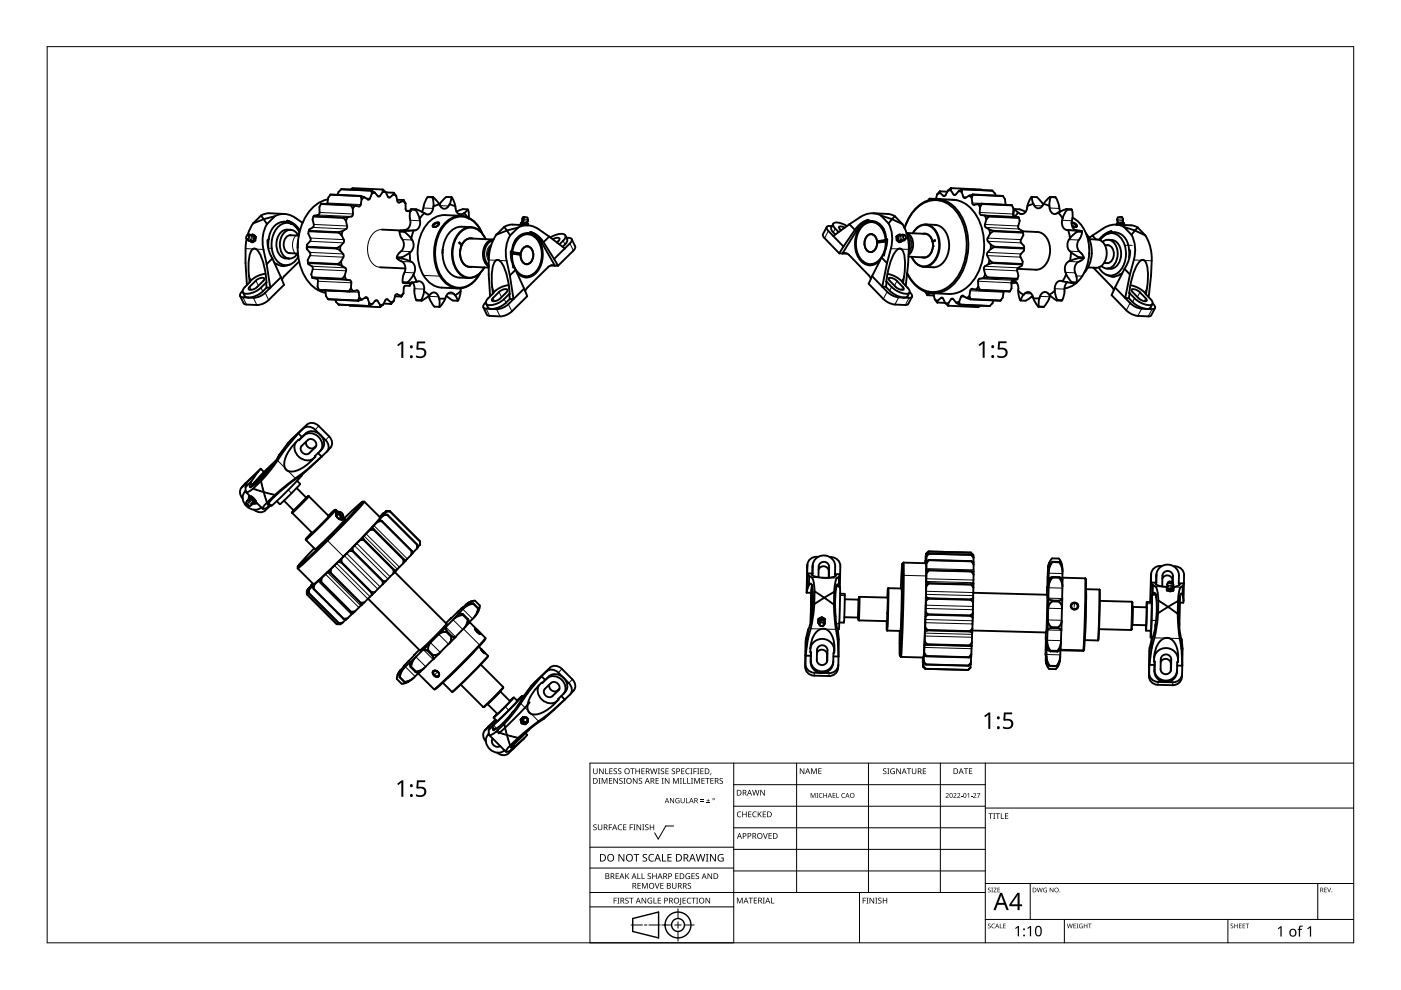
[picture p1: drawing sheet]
<svg xmlns="http://www.w3.org/2000/svg" width="297mm" height="210mm" viewBox="0 0 297 210" stroke-linecap="round" stroke-linejoin="round" font-family="sans-serif">
<g fill="none" stroke="#000" stroke-width=".21">
<path d="M52.1 52.7l1.5 .1M52.5 50.7l.4 .3M52.6 51h.3M52.6 49.8l-.1 .1M52.8 58.5l.4 .9M52.9 49.7a.66 .66 0 0 1 .4 .7 .66 .66 0 0 1-.4 .6M52.9 51h.2M53.3 49.8v.1M53.4 50l.1 .5-.3 .5 .3 .2M54.3 59.5l.5 1.1M54.3 52.8l1.6 .1M57.6 52.6h-.8"/>
<path d="M60.4 54.8h.8M63 48.5h.4M63.4 49.4a2.88 2.88 0 0 0-.2 4.9M65.7 53.5l7.1 .3M65.7 54.2l7.1 .3M65.7 51.2l7.1 .3M65.8 50.5l7.1 .3M66.1 56.5l7.1 .3M66.3 57.1l7.1 .3M66.3 48.2l7.1 .3M66.5 47.6l7.1 .3M67.1 59.1l7.1 .3"/>
<path d="M67.4 59.6l7.1 .4M67.4 45.6l7.1 .3M67.8 45l7 .4M69.4 43l7.1 .4M69.5 42.3h.1M77.6 42l.9 .1M80 41.5h.6M80.9 48.7a3.6 3.6 0 0 0-3 3.8 3.6 3.6 0 0 0 2.7 4.2M82.3 41.8h.4M84.5 42.9h.2M85.1 53.3l2 .1M85.2 55.4l2.1 .1"/>
<path d="M85.3 50.8l2.1 .1M85.8 57.8l2 .1M85.9 48.7l2.1 .1M86.3 44.8h.1M87 46.7l2 .1M89.8 44.1l2 .1M89.8 58.4l3.7 .1M92.8 47.1l.2 .5M93.3 43.6l1.8 .1M97.2 45.3l.9 .1M101.7 48.4v.1M103.6 55.1l1.6 .1"/>
<path d="M104.2 51.8a2.55 2.55 0 0 0-.6 3.6M105.9 55.2l1.5 .1M108.7 53.5v.3M109.1 51.5h.1M110.5 58.5h.8M111.2 46l-.2 .4 .9 .2M111.8 47l-.8-.2-.1 .4M111.9 52.2h.1M114.3 51.4h.2M114.5 50.9h.4M119.4 51l.4 .8M120.8 51.6l.8 1.5"/>
<path d="M175.6 49l-.8 1.5M177.1 48.5l-.4 .8M181.6 48.3h.4M182 48.8h.2M184.5 49.7h.1M184.9 56h.7M187.6 51l.1 .2M188.9 52.7l1.6 .1M190.2 59.6l-.6 1M190.7 49.8l.3 .1M190.9 50l-.1 .5 .3 .4M191.1 52.8l1.6 .1"/>
<path d="M191.2 51l-.1 .2M191.3 49.8h-.2M191.3 49.8a.61 .61 0 0 0-.3 .8 .61 .61 0 0 0 .8 .3l.1-.2M191.3 49.8l.3 .1M191.4 49.7l-.1 .1M191.7 58.7l-.5 .9M192.3 49.7a2.8 2.8 0 0 1 .3 4M192.4 50a2.57 2.57 0 0 1 .3 3.4M200 41.5h.3M202.1 41.2h.5M202.8 42.4l-3.4-.1-.2 .2M204.2 41.7l.8 .1"/>
<path d="M206.1 43l7.1 .4M207.4 59.6l7 .4M207.7 59.1l7.1 .3M207.7 45l7.1 .4M208 45.6l7.1 .3M208.6 57.1l7.1 .3M208.8 56.5l7.1 .3M208.8 47.6l7.1 .3M209 48.2l7.1 .3M209.3 54.2l7.1 .3M209.4 53.5l7.1 .3M209.4 50.5l7.1 .3"/>
<path d="M209.5 51.2l7 .3M214.6 59.6h.5M216.2 45.3h.8M219.3 43.6l1.7 .1M222.5 44.1l2.1 .1M225.2 46.7l2.1 .1M225.9 57.8l2.1 .1M226.2 48.7l2 .1M226.6 55.4l2 .1M226.7 50.8l2 .1M226.8 53.3l2.1 .1M227.2 47.3h.1"/>
<path d="M228.2 58.5l1.3 .1M233.1 50.7h.3M235 56.9l.7 .1M237.8 46l.2 .4M238 46.8h.1M238 46.8l-1.1 .1M238 46.8l.2 .4M238 46.4l-1.2 .2M238 46.4l.1 .1M238 46.4v.4M240 52h-1.5M240.4 55.1l1.6 .1"/>
<path d="M242.6 55.2l1.6 .1M51.5 63l.7 1.6M52.9 60.8l.4 .7M53.7 63.1l.8 1.6M55.3 61l.4 .8M56.2 62.1l.8 1.5M69 61.6l7.1 .4M77.2 63.2l.8 .1M79.6 63.8h.5M81.8 63.5h.4M84 62.4h.2M87.9 61.2l2 .1"/>
<path d="M90.9 62.8l2.1 .1M94.9 62.3h1.3M103.1 65.4l.7 1.6M104.4 60.9l.4 1M104.5 63.2l.3 .7M105.3 65.6l.7 1.5M105.8 61.9l.5 1.1M106.9 63.4l.4 .8M107.8 64.5l.7 1.5M188.1 61.9l-.8 1.5M189 60.8l-.4 .8M190.5 63l-.8 1.6"/>
<path d="M191.4 60.9l-.3 .6M192.7 63.1l-.8 1.6M196.9 61.8l.1 .3M199.5 63.2h.4M201.6 63.5h.6M203.7 62.9l.9 .1M205.7 61.6l7.1 .4M217.3 62.2l1.4 .1M220.5 62.8l2.1 .1M223.6 61.2l2.1 .1M239.6 64.3l-.8 1.5M240.5 63.2l-.4 .8"/>
<path d="M241.7 62l-.5 1M242 65.4l-.8 1.6M242.9 63.3l-.3 .6M243.2 61.1l-.5 .9M244.3 65.6l-.9 1.5M56.4 100h.1M57 99.6h.1M58.8 97.6l1.6 1.6M61.1 99.8l1.5 1.6M64.8 91.9l-.3 .4M65.1 90l-.8 .8M66.5 97.1l-.4 .5"/>
<path d="M66.7 94.9l-1.2 1.2M66.9 94.8l-.1 .1M67.6 90.3l-.8 .8M69.8 92.5l-.8 .8M52 102.5l-.7 .8M52.1 104.1l-.1 .1M52.4 106.2l.4 .3M52.7 106l.3 .2M52.8 106.5l-.3 .4M52.8 106.5l.5 .6M53 106.2l-.2 .3M53 106.2l.5 .6"/>
<path d="M53.1 102.4l.4 .4M53.3 105.9l-.3 .3M53.8 102.4v.1M61.1 103.9l.7 .7M62.1 108.4v.1M62.3 108.3h-.1M63.8 100.8l.1 .1M64.8 105.4l-2.6 2.7M65.1 105.5h-.1M65.2 105.3l-.1 .1M65.5 105.3l-3.5 3.5M69.3 114.4l3.5 3.6"/>
<path d="M70.9 119.9l7.1 7.1M71.4 108.6v.1M71.4 119.5l7.1 7M71.4 108.7l-.2 .2M71.4 108.7a.88 .88 0 0 1 1.2 .3 .88 .88 0 0 1-.2 1.2M73 117.8l7.1 7.1M73.5 117.3l7.1 7.1M75.2 115.7l7 7M75.6 115.2l7.1 7.1M77.2 113.6l7.1 7.1M77.6 113.2l7.1 7M78.9 111.8l7.1 7.1"/>
<path d="M79.3 111.4l7 7.1M80.5 110.1l.4 .3M81 109.2h.1M81.2 109.2h.1M81.4 108.9h.1M87.4 116.9l.2 .2M171.2 119.8l-.1 .6M172.3 120v.3M196.2 119.3h.1M196.3 118.4h.1M196.4 118.3h.1M196.4 119.1h.1"/>
<path d="M65.7 124.5h.1M65.7 124.7h.1M66.3 123.8h.1M66.3 124.2h.1M67.4 123.2l7.1 7.1M69 121.7l7.1 7.1M69.4 121.4l7.1 7M87.9 138.8h.1M88.2 139.3l2 2M89.8 137.8l2 2M91.3 136.3l2 2M93 134.5l2.1 2.1"/>
<path d="M94.5 133l2.1 2M94.6 132.2l-2.7 2.9-2.9 2.8M95.6 131.1h.1M96.1 131.4l2 2.1M97.9 129h.1M98.1 129.2l2.1 2M98.3 133.3l3.4 3.4v.2M98.8 128.3v.1M101.3 133.7l-.2 .2M102.5 138l-.1 .1M171.6 123.9h.5M171.9 133.3l2.2 .1"/>
<path d="M172 130.4h.1M172.1 122.4l2.2 .1M172.1 124.3h.1M172.2 124.9h.1M174 131.2l.1 .4M174.1 131.6v.4M174.1 131.6a.6 .6 0 0 1 .6 .1 .6 .6 0 0 1 .1 .7M174.1 131.6a.56 .56 0 0 0-.4 .8M174.4 132.7h.1M175 133.4h2.2M175.2 122.5l2.3 .1M175.4 140v.1"/>
<path d="M175.4 137.9v.9M175.8 122.3l-.1 .1M175.8 120.2l-.1 .9M176.9 137.6v.3M177.2 122h.1M177.4 124l.4 .1M177.9 132.2l-.6 .1M178.1 126.3h1M181.9 127.1l-.1 3.8M182 131.3h.1M182 131.1h.1M182.1 127h.1"/>
<path d="M182.1 126.7h.1M182.3 126.5l-.1 5M195.9 139.1h.4M196 137.3l10 .2M196 136.8l10 .2M196.1 134.8l10 .3M196.1 134.2l10 .3M196.2 132l10 .3M196.2 131.3l10 .3M196.3 129l10 .3M196.3 128.3l10 .3M196.3 126l10 .3"/>
<path d="M196.4 125.4l9.9 .2M196.4 122.1l-4.8-.1-.2 .2M196.4 123.3l10 .2M196.4 122.7l10 .3M196.4 120.6l10 .2M205.5 139.4h.4M206.3 125.7l-.1 7.8M221.7 138.6h.1M221.7 135.5h.1M221.8 139.8h.1M221.9 138.8h2.9M221.9 126.1l-.2 8"/>
<path d="M222 124.6h.1M222 135.8h2.9M222.1 133.6h2.9M222.2 121.5h.1M222.2 131.4l2.9 .1M222.2 129h3M222.3 120.4h.1M222.3 126.8l2.9 .1M222.3 124.6l2.9 .1M222.3 121.5l3 .1M227.8 129.2h.1M227.8 127.8l-.1 1"/>
<path d="M229.9 137.7l-.2 .1-4.9-.1M239.9 127.6l-.2 6M240.3 128.7l-.1 3.8M243.2 128h1M244.1 121.8l-.1 .6M244.2 131.5l.9 .1M244.5 125.8h.5M244.8 135.2l2.2 .1M245 124.4h2.2M245.2 121.9v.3M247.5 123.8l.3 .3 .5 .1M247.6 124.3l.7 .2"/>
<path d="M247.9 135.3l2.2 .1M248.3 123.7v.5M248.3 124.5v.4M248.3 139.8l-.1 1M248.3 124.2v.3M248.7 124.3l-.4 .2M248.7 124.5h1.6M248.7 122.1l-.1 1M248.8 123.9l-.5 .3M249.8 139.5v.4M250.1 123.9v.1M250.1 126.9h.1"/>
<path d="M250.3 126h.4M85.1 142v.1M85.8 141.1v.1M85.9 141.4l2.1 2M92.8 142.4l-.8 .8M92.8 142.4v.1M103.6 154l-.8 .8M103.6 155.6l-.1 .2M104.7 153.7l1.3 1.6M106.1 146.7l-2.6 2.7M106.6 145.6l-4.2 4.3M107.1 149.8l.8 .8"/>
<path d="M108.8 158l.2 .3M110.4 149.1l1.6 1.6M111 153.2l-.1 .2M111 153.3h.1M111.2 153l-.2 .3M111.6 152.1h.1M111.6 152.1a.63 .63 0 0 0-.9 .3 .63 .63 0 0 0 .3 .9M111.6 152.1a.63 .63 0 0 1 .3 .9 .63 .63 0 0 1-.9 .3M111.6 152.1v.2M112.6 151.4l1.6 1.5M116.4 143.4l-.4 .4M116.6 141.5l-.7 .9"/>
<path d="M118.1 148.6l-.4 .5M118.2 146.4l-1.1 1.2M118.5 146.3l-.1 .1M119.1 141.8l-.7 .8M121.3 144l-.7 .8M170.8 140.8l-.1 .6M171.9 140v.4M172.7 142.6l-.1 .7M175.8 142.7l-.1 .6M195.7 140h.1M195.7 140.5h.1M195.8 140.2h.1"/>
<path d="M243.6 142.7v.6M244.8 142v.3M245.5 144.6v.6M248.3 141.9v.2M248.7 144.7l-.1 .6"/>
</g>
<g fill="none" stroke="#000" stroke-width=".4">
<path d="M201.7 39.9l-.7 .5M201.7 39.9l-.1 .5M201.7 39.9l6.3 .3 .2 .1M52.2 50.5l.5 .5M52.3 50.8l-.2 1.1a53.4 53.4 0 0 0 .2 8.5M52.4 50l.1-.1a.39 .39 0 0 1 .3 .5 .39 .39 0 0 1-.5 .2l-.1-.4zM52.6 49.8l.7 .1M52.6 49.8l-.2 .1M52.6 49.8h.1M52.7 51h.1M52.7 51h.3M52.9 59.8a11.4 11.4 0 0 1 .5-6.7l.4-.4 .5 .1a9.2 9.2 0 0 1 2.1 5.7l.1 1.4h-.1"/>
<path d="M52.9 59.8h.1a3.4 3.4 0 0 0-1.6 1.9l.1 .2a2.21 2.21 0 0 0 2.6-.1l1-.6 1.3-1.3M53 51l.1 .1M53.1 51.1h.5M53.1 51.1l.2 .2M53.2 50.9l-.2 .1M53.3 49.9h.4M53.3 49.9l.1 .1M53.5 49.7l.7 .5M53.5 49.7l.2 .2M53.5 49.7l-.3 .2M53.6 51.1l-.3 .2M53.7 47.4l-1.1 2.3"/>
<path d="M53.7 49.9l.2 .6M53.7 49.9l.3 .2M53.9 50.9l.2 .1M53.9 50.9l-.3 .2M53.9 50.5l-.3 .6M53.9 50.5v.4M54 50.1l.2 .1M54 50.1l-.1 .4M54.1 51l-.5 .4-.3-.1M54.2 50.2l-.1 .8M55.3 45.7l-1.6 1.7M55.3 45.7l.6 .8"/>
<path d="M55.9 46.5l-2.2 .9M55.9 46.5l.7 1M56.3 58.1a5.3 5.3 0 0 0-3.4 1.7M56.4 59.9l.1 1.1M56.5 56l.8 5h-.8M56.6 47.5a7.5 7.5 0 0 0-.7 5.4l.6 3.1M57 50.7l-.2 1.7M57 50.7a1.58 1.58 0 0 0-.2 1.4l.2 1.1 .5 1.1M57.5 54.3l.2 .5M57.7 54.8l-1.2 1.2M57.7 54.8l1.9 4M58.1 55.6l.5 .3"/>
<path d="M58.3 45.8l-2.4 .7M58.3 45.8l-1.7 1.7M58.3 45.8a4 4 0 0 1 4.3 .4l1.5 1M58.5 55.9h.1M58.6 55.9l.7 .4 1 .1M59.6 58.8l.6 1.6-3.2 3.2a3.9 3.9 0 0 1-2.5 1.1l-2.7-.3-.9-1.6M59.6 58.8l-3.4 3.3a3.9 3.9 0 0 1-2.5 1l-2.2-.1a.53 .53 0 0 1-.6-.2 .53 .53 0 0 1 .2-.7l.3-.4M60.1 47h.3M60.2 47h.2M60.3 45.4l-3.6-.2-1.4 .5M60.4 47l1.4 .5M60.6 47a3.2 3.2 0 0 0-3.5 2.9l-.1 .8"/>
<path d="M60.6 47l1.2 .5M60.9 46.8l1.2 .6 .7 .8M60.9 46.8l-.3 .2M60.9 46.8l1.3 .6 1.4 1.4M61.3 53.7l1.8 .1M61.4 56.1l-1.3 .3M61.5 49.9l1.8 .1M61.6 48.7a2.62 2.62 0 0 0-3 2.9 2.68 2.68 0 0 0 2 3.2h.7M61.7 49.9a1.56 1.56 0 0 0-1.6 1.8 1.51 1.51 0 0 0 1.4 2M61.8 47.4l.1 .1M61.8 47.4v.1M63.2 51.2l-.1 1.3"/>
<path d="M63.2 51.2h.1M63.3 50a1.82 1.82 0 0 0-1.6-1.3 1.82 1.82 0 0 0-1.8 1.1 3.7 3.7 0 0 0 .8 4.9 1.78 1.78 0 0 0 2.4-.9M63.4 55.4l-3.1 3.1-.5 .8M63.5 49.3a2.74 2.74 0 0 0-2.6-2 2.74 2.74 0 0 0-2.7 1.8 5.7 5.7 0 0 0 .8 6.5 2.65 2.65 0 0 0 4.2-1.2M65.1 52.8l.7 1-.6 1.3 .1 .6M65.1 52.4l6.3 .3M65.1 52.4v.4M65.1 52.3v.1M65.1 52.3l6.3 .3M65.1 51.9v.9M65.1 51.9v.4M65.3 55.7v.1"/>
<path d="M65.3 55.7l6.4 .3M65.3 55.8l.1 .2 .9 .7-.3 1.5 .2 .6M65.3 55.8l6.4 .3M65.5 49l-.1 .5 .5 1.3-.2 .4-.6 .7M65.5 49l6.3 .3M65.5 48.9v.1M65.5 48.9l6.3 .3M66.2 58.8v.1M66.2 58.8l6.3 .3M66.2 58.9l.9 .2 .3 .3-.1 1.4 .3 .7M66.2 58.9l6.4 .3M66.5 45.9l-.2 .6 .2 1.5-.9 .7-.1 .2"/>
<path d="M66.5 45.9l6.3 .3M66.5 45.8v.1M66.5 45.8l6.4 .3M68.1 43.3l-.4 .6v1.4l-.3 .3-.9 .2M68.1 43.3l6.4 .2M68.1 43.3l6.3 .3M69.5 42.3a8.2 8.2 0 0 0-5.7 5.8 12.6 12.6 0 0 0 2.1 12.2 5.9 5.9 0 0 0 3.1 1.8M70.1 41.3l-.5 .6-.3 1.3M70.1 41.3l6.4 .2M70.1 41.2v.1M71.4 52.7l.7 .4M71.4 52.6v.1"/>
<path d="M71.7 56v.1M71.7 56.1l.8 .2M71.8 49.3l.6 .6M71.8 49.2v.1M72.1 53.1l.8 1-.6 1.4M72.1 52.2v.9M72.1 52.2l-.7 .4M72.3 55.5l.2 .8M72.3 55.5l-.6 .5M72.4 40.1l6.4 .3M72.4 40.1l6.3 .3M72.4 40.1l-.6 .6-.3 .6"/>
<path d="M72.5 56.3l.9 .8-.3 1.4M72.5 59.1l.1 .1M72.6 59.2l.8 .1M72.6 49a1.78 1.78 0 0 0 .3 1.8v.5l-.8 .9M72.6 49l-.8 .2M72.8 46.2l.5 .6M72.9 46.1l-.1 .1M73.1 58.5l.3 .8M73.1 58.5l-.6 .6M73.3 46.8l.3 1.5-1 .7M73.4 59.3l.8 .1 .3 .3-.1 1.4M73.7 46.1l-.4 .7"/>
<path d="M73.7 46.1h-.8M74.4 43.6l.4 .6M74.5 43.5l-.1 .1M74.5 43.5l.8 .1M74.8 44.2v1.5l-.3 .2-.8 .2M75.3 43.6l-.5 .6M76.5 41.5l.8 .3M76.5 41.5l.2 .7M76.7 42.2l-.2 1.2-.2 .3-1-.1M77.3 41.8l-.6 .4M78.7 40.4l.1 .6M78.8 40.4l.7 .4"/>
<path d="M78.8 40.4h-.1M78.8 41l-.5 1.3-1-.5M79.5 40.8l-.7 .2M80.6 56.7l5.3 .2M80.9 48.7l4.1 .2M81.1 40.2l.7 .5M81.1 40.2l-6.3-.3-.5 .3M81.1 40.2l.1 .5M81.2 40.7h.6M81.2 40.7l-.6 .8-.3 .2-.8-.9M81.8 40.7l.4 1 .3 .2 .9-.7M81.8 40.8l1.7 .1"/>
<path d="M83.4 41.2l.6 .3M83.5 40.9l.5 .6M83.5 40.9l-.1 .3M84 41.5l.4 1.4 1.1-.3M84.1 54.5v.2M84.1 54.5l1.1 .1M84.1 54.7l.5 .5a1.89 1.89 0 0 1 1 2.9l-.2 .9v.8M84.1 54.7l1.1 .1M84.2 42.4h1.4M84.7 49.1l.3 1.1a2.26 2.26 0 0 1-.4 3.5l-.5 .8M84.7 49.1l1.1 .1M84.8 48.9l-.1 .2"/>
<path d="M84.8 48.9l1 .1M85.2 54.6v.2M85.2 54.8l1.8 .6M85.4 59.8l.1 .2h1M85.4 59.8l1 .1M85.5 42.6l.5 .5M85.6 42.4l.4 .7M85.6 42.4l-.1 .2M85.8 49.2l1.4 1.4M85.8 49v.2M86 43.1v1.2l.2 .4 1 .1M86.1 44.7h.9"/>
<path d="M86.4 59.9l.1 .1M86.9 53.6l-1.7 1M86.9 53.6l.1 1.8M87 55.4a1.9 1.9 0 0 1 .7 2.8M87.1 44.4a5.5 5.5 0 0 0-.1 2.8 1.54 1.54 0 0 1-1.8 1.6l-.4 .1M87.1 44.4l1 .1M87.2 50.6a2.06 2.06 0 0 1-.3 3M87.2 59.9l-.4 .7zM87.5 59.9l-1 .1M87.5 59.9a4.8 4.8 0 0 1 .4 2.6l.4 1.1M87.5 59.9h.1M87.7 58.2l.7 1.5"/>
<path d="M87.7 58.2l-1.3 1.7M87.7 48.9l-1.9 .1M87.7 48.9l-.5 1.7M88.1 44.5l.9 1.9M88.2 44.4l1.3 .5M88.2 44.4l-1-.1-.1 .1M88.2 44.4l-.1 .1M88.4 59.7l-.9 .2M88.4 59.7h.3a1.52 1.52 0 0 1 1.2 2M89 46.4a1.97 1.97 0 0 1-1 2.4l-.3 .1M89.5 44.9l.5 .3M90 45.2l-1 1.2"/>
<path d="M90.7 41.8a7.4 7.4 0 0 0-1.1 2.9l-.2 .2M90.7 41.8h1M90.7 41.8h1.1M91.7 41.8l.2 2M91.8 41.8l1.4 1.5M91.8 41.8h-.1M91.9 47.6l.3-.3a.51 .51 0 0 1 .9 .1 1.04 1.04 0 0 1-1.4 .6zM91.9 43.8a1.45 1.45 0 0 1-1.5 1.6l-.4-.2M92.1 48.1h-.1a.77 .77 0 0 1 1-.7l-.1 .4-.8 .4M93.2 43.3l-1.3 .5M93.2 43.3a1.08 1.08 0 0 0 1 1 1.08 1.08 0 0 0 1.1-1M93.8 53.6h.1"/>
<path d="M93.9 52.9l-.1 .7M93.9 52.9h.1M95.3 43.3l1.2 .5M95.7 41.8l-.1 .8-.3 .7M95.7 41.8l.5 .8 .3 1.2M95.7 41.8a1.79 1.79 0 0 0-2 .8l-.5 .7M96.5 43.8l.1 .4a1.09 1.09 0 0 0 .6 1.1 1.09 1.09 0 0 0 1.2-.1M96.8 44.9l.3-.2a3.3 3.3 0 0 1 2.1-.3l-.8 .8M97.4 49.3a3.1 3.1 0 0 1 5.2 .8l.3 .6a3.2 3.2 0 0 0-5.4-1.3 6.7 6.7 0 0 0 .1 8.7 3.2 3.2 0 0 0 5.1-1.4 3.2 3.2 0 0 1-5.7 .9 7 7 0 0 1 .4-8.3zM97.5 53.7a2.68 2.68 0 0 0 2 2.9l4.1 .1M97.5 53.7h.1M97.6 53.3h.1"/>
<path d="M97.8 51.9h.1M97.8 45.8l-3.5-.2a5.7 5.7 0 0 0-5.1 4.2 9.3 9.3 0 0 0 2 10.3 4.2 4.2 0 0 0 2.4 .9l3.5 .1M97.9 52l-.3 1.3M97.9 52a3.6 3.6 0 0 0 1.2 4.5l.9 .1M97.9 51.9a2.15 2.15 0 0 1 1.9-1.3l4.9 .2a2.88 2.88 0 0 0-2.3 3.5 3 3 0 0 0 1.2 2.2M97.9 51.9h.1M97.9 51.9l-.5-.5v.1l.5 .5M98.4 45.2l.7 .8M99.3 44.5l.1 1.1-.1 .8M99.9 48.2a4.4 4.4 0 0 0-4.5 1 6.8 6.8 0 0 0 .1 8.8 4.6 4.6 0 0 0 3.9 1M100.3 50.6l-.2-.1a2.02 2.02 0 0 0-2.2 1.4M102.2 49.4a5.1 5.1 0 0 0-5.1-3.4 6.4 6.4 0 0 0-4.5 5 9 9 0 0 0 2.3 9.1 4.3 4.3 0 0 0 6.4-1.5l.5-.7"/>
<path d="M102.2 49.5a5.2 5.2 0 0 0-5.2-3.7 6.5 6.5 0 0 0-4.6 5.2 9.2 9.2 0 0 0 2.3 9.2 4.3 4.3 0 0 0 6.2-.9l.9-1.4M104.1 52.2a2.48 2.48 0 0 0-.5 2.6M104.5 51a3.1 3.1 0 0 0-1.6 4.2l.7 1M105.2 49.8a9.8 9.8 0 0 0-1.6 5.3v3.1l.3 4.6M106.9 48.1l-1.7 1.7M106.9 48.1l.6 .8M107.5 48.9l.7 1M107.5 48.9l-2.3 .9M108.1 58.4l.8 5h-.8M108.2 49.9a7.5 7.5 0 0 0-.8 5.4l.7 3.1M108.5 53.7l.1 .1M108.5 53.5h.4l-.1 .3"/>
<path d="M108.5 53.4h.1M108.5 53.1a1.58 1.58 0 0 0-.2 1.4l.4 1.5 .6 1.2M108.5 53.1l-.1 1.3 .2 1.1M108.6 53.8l1.8 .3a1.83 1.83 0 0 0 1.1 1.9M108.6 53.4a3.7 3.7 0 0 1 3.5-3.7 3.7 3.7 0 0 1 2.8 3.7 4.7 4.7 0 0 1-2.7 5.1 2.79 2.79 0 0 1-3.3-2.1l-.3-1.6v-1M108.6 53.4l1.8 .3M108.7 56.1l.1 .6M108.9 53.6l.2 .1M109 51.5h.1M109.1 51.5h.1M109.1 53.7v.1M109.1 53.7h1.3"/>
<path d="M109.3 57.2l1.8 4M109.3 57.2l-1.2 1.2M109.4 50.8l-.2 .3M109.5 50.7l-.7 1.3M109.9 48.2l-2.4 .7M109.9 48.2l-1.7 1.7M109.9 48.2a4 4 0 0 1 4.3 .4l2.2 1.6M110.4 47.7h.1M110.4 53.7a1.49 1.49 0 0 1 1.5-1.5 2.13 2.13 0 0 1 .1 3.8h-.5M110.5 47.7h.5M110.5 47.2h.1M110.5 47.7h.7"/>
<path d="M110.5 47.7h.1M110.5 47.2l.5 .1M110.5 47.2v.5M110.6 47.6l-.1 .1M110.6 47.6l.4 .1M110.6 47.2l.4 .1M110.6 47.2v.4M110.8 52.7a1.24 1.24 0 0 1 1.5-.3 1.24 1.24 0 0 1 .7 1.3 1.67 1.67 0 0 1-1.7 2.2 2.25 2.25 0 0 1-.5-3.2zM110.9 46h.1a.72 .72 0 0 1 .9 .6M111 47.7h.2M111 46l-.3 .4h.3v.4h-.3l-.2 .4M111 47.3l.7 .1"/>
<path d="M111 47.3h.4M111.4 47.3v.4h-.4M111.4 47.3l.3 .1M111.5 56h.1M111.7 47.4h.2M111.7 47.4l.3 .1M111.7 52.2h.1M111.8 49.4l1 .4 .6 .5M111.8 47l.1 .4M111.8 47h.1M111.8 47.4l.2 .1M111.9 47.8l-3.6-.2-1.4 .5"/>
<path d="M111.9 46.6l-.1 .4M111.9 46.6h.1M112 47.5l-.1 .3M112.2 49.5a3.2 3.2 0 0 0-3.5 2.8l-.2 .8M112.2 49.5a4.2 4.2 0 0 1 2.9 4.3 4.8 4.8 0 0 1-2.9 5 2.64 2.64 0 0 1-2.6-1.1M112.5 49.2l.8 .3 1 1 3.3 5.8-.7-.1-.7 .5-4.3 4.2-.6 .8M112.5 49.2l1.3 .6 1.4 1.6M112.5 49.2l-.3 .3M113.1 58.1l-.7 .4-1 .3M115.2 51.4l2.3 3.5M116.4 50.2l3.3 2.5M116.4 50.2l-1.2 1.2"/>
<path d="M116.7 50.4a3.8 3.8 0 0 1 3-.7 .79 .79 0 0 1-.3 1.3l-.8 .8M116.8 56.3l1.5 .1M117.2 50.7l.2-.1a.8 .8 0 0 1 1.2 .1l-.5 .7M117.5 54.9l.8 1.5M119.9 49.9l.3 .8a1.09 1.09 0 0 1-.4 1.1l-.5 .5M120.1 50.4a1.11 1.11 0 0 1 1.1 .3v.4l-.4 .5-3.3 3.3M121.2 50.7l.7 1.5v.4l-3.6 3.8M175.3 48.1l-.8 1.6v.3l3.4 3.7M176.4 47.9a1.08 1.08 0 0 0-1.1 .2v.4l.3 .5 3.2 3.3M176.7 47.4l-.5 .8a1.02 1.02 0 0 0 .5 1.1l.4 .4M177.9 53.7l1.8 .1M178.8 52.3l-.9 1.4"/>
<path d="M179.1 48.3a.81 .81 0 0 0-1.2 0l.4 .5M179.6 47.9l-1-.4a1.94 1.94 0 0 0-1.9-.1 1.02 1.02 0 0 0 .4 1.1l.7 .7M180.1 47.5l1.2 1.2M180.1 47.5l-3.4 2.5M181.3 48.7l-2.5 3.6M182.9 55.3l.6 .6 1.1 .3M183.7 50.2a1.24 1.24 0 0 1 1.5-.4 1.24 1.24 0 0 1 .7 1.3 1.67 1.67 0 0 1-1.7 2.3 2.25 2.25 0 0 1-.5-3.2zM184.1 46.6l-1.3 .6-1.5 1.5M184.1 46.6l-.8 .4-1 .9-3.7 5.8h.8l.7 .4 4.1 4.3 .4 .7M184.1 46.6l.3 .3M184.4 46.9a3.1 3.1 0 0 1 3.4 2.9l.1 .7M184.4 46.9a4.4 4.4 0 0 0-3.1 4.5 4.7 4.7 0 0 0 2.4 4.7 2.69 2.69 0 0 0 2.9-.9"/>
<path d="M184.5 53.4h.1M184.7 49.6l.1 .1M184.9 58.6l3.2 3.3a4.3 4.3 0 0 0 2.4 1.1l1.1 .1M184.9 58.6l-.7 1.6 3.1 3.2a4.3 4.3 0 0 0 2.4 1.2h2.7l1-1.7M185 46.9l-.7 .1-1 .5M185.1 45.2l3.5 .2 1.1 .4M186 51.2a1.28 1.28 0 0 0-1.9-1.4 2.25 2.25 0 0 0 .1 3.6h.3a1.7 1.7 0 0 0 1.5-1.9l1.8-.3M186 51.2h1.3M186.8 45.7a4 4 0 0 0-4.4 .3l-2.3 1.5M186.8 45.7l2.3 .8M186.8 45.7l1.6 1.7M186.9 54.6l1.2 1.2"/>
<path d="M186.9 54.6l-2 4M187.1 48.2l.6 1.3M187.1 48.2l.3 .5M187.6 53.5l-.2 .7M187.8 50.9a3.6 3.6 0 0 0-3.1-3.8 3.4 3.4 0 0 0-2.9 2.7 5.2 5.2 0 0 0 1.4 5.8 2.55 2.55 0 0 0 3.7-1 5.9 5.9 0 0 0 .9-3.4M187.8 50.9h.1M187.8 50.9l-1.8 .3M187.8 51.2h.1M187.9 50.5v1.2l-.2 1.2M187.9 50.5a1.5 1.5 0 0 1 .1 1.4l-.4 1.5-.7 1.2M187.9 50.9l-.4 .1v.2M188 59.8h-.1a14.2 14.2 0 0 1 2.2-6.8l.5-.3 .4 .1a3.5 3.5 0 0 1 .9 2.9l-.4 4.2"/>
<path d="M188 59.8l1 1a4.6 4.6 0 0 0 3.6 1.4 .71 .71 0 0 0-.2-1.2l-1-1.1h.1M188 59.8l-.2 1M188.1 55.8l-1 5h.7M188.2 58.1a5.8 5.8 0 0 1 3.3 1.8M188.4 47.4a7.2 7.2 0 0 1 .5 5.3l-.8 3.1M188.4 59a1.66 1.66 0 0 1 1.8 .6l1.2 1.3 .2 .4a1.66 1.66 0 0 1-1.7-.5l-1.3-1.3zM189.1 46.5l-.7 .9M189.1 46.5l2.2 1M189.7 45.8l1.6 1.7M189.7 45.8l-.6 .7M190 50.2l.1 .8M190.1 51l.6 .4 .2-.1"/>
<path d="M190.3 50.1l.1 .4M190.3 50.1l-.3 .1M190.4 50.5l.3 .6M190.4 50.5v.4M190.4 50.9l-.3 .1M190.4 50.9l.3 .2M190.6 49.9l-.2 .6M190.6 49.9l-.3 .2M190.7 51.1h.5M190.7 51.1l.2 .2M190.8 49.7l.3 .2M190.8 49.7l-.2 .2"/>
<path d="M190.8 49.7l-.8 .5M191 49.9a.74 .74 0 0 1 .9 .1M191 49.9l-.1 .1M191 49.9h-.4M191.1 50.9l.1 .1M191.2 51.1l-.3 .2M191.2 51h.1M191.3 51l-.1 .1M191.3 47.5a9.5 9.5 0 0 1 1.4 5.4l-.2 3.1-.5 4.6M191.4 50.9l-.2 .2M191.5 50l.1-.1a.41 .41 0 0 1 .5 .4 .41 .41 0 0 1-.4 .4l-.2-.3zM192.1 50.5l-.4 .5h-.4"/>
<path d="M192.3 57.9a6 6 0 0 0 6.2 4 7.8 7.8 0 0 0 5.7-5.6 12.3 12.3 0 0 0-1.9-12 5.4 5.4 0 0 0-8.4 .3 10.7 10.7 0 0 0-2.1 3.7 8.2 8.2 0 0 1 6-6.1 5.9 5.9 0 0 1 6 3.5 13 13 0 0 1-1.6 14.6 5.6 5.6 0 0 1-9-.8l-.9-1.5M192.5 50.5l.4 1-.2 1.4M193.5 49.5a2.75 2.75 0 0 1 2.8-1.9 2.75 2.75 0 0 1 2.5 2.1 5.5 5.5 0 0 1-1.7 6.6 2.74 2.74 0 0 1-3.8-1.8 2.7 2.7 0 0 0 2.5 2 2.7 2.7 0 0 0 2.7-1.8 5.4 5.4 0 0 0-1.1-6.6 2.68 2.68 0 0 0-3.9 1.4M195.7 49.6l.2-.1a1.8 1.8 0 0 1 1.8 1.7M196.3 47.6a3.8 3.8 0 0 1 4.1 1.5 5.5 5.5 0 0 1-1.3 7.3l-1.3 .3-1.9-.1M197.1 42.1l-.3 .4M197.1 42.1l.2 .2M197.7 51.2h.1M197.7 51.2l.5-.3v.1l-.5 .3M197.7 51.2a1.94 1.94 0 0 0-1.5-1.6l-4-.2a2.87 2.87 0 0 1 .4 4.7M197.7 51.2h.3M197.7 51.3h.1"/>
<path d="M197.7 51.3a2.96 2.96 0 0 1-1.3 3.3h-.9M197.7 51.3a2.89 2.89 0 0 1-1.3 3.2l-3.8-.1M197.8 52.1v.1M198.7 42.2l3.4 .1a6.5 6.5 0 0 1 5.5 4.6 13 13 0 0 1-2.1 13.5 6 6 0 0 1-4.4 1.9l-3.3-.1M198.7 41.2l-.3 1-1.3-.1M199.3 40.6l-.6 .6M199.3 40.6v.3M199.3 40.6h1.5M199.3 40.9l-.6 .3M201 40.4l-.5 1-.3 .2-.9-.7M201.6 40.4l.8 1 .9-.9M201.6 40.4h-.6"/>
<path d="M203.3 40.5l.6 .2M203.9 40.7l.5 1.3h.3l.8-.5M204 40.1l-.1 .6M204 40.1l6.4 .3M204 40.1l-.7 .4M205.5 41.5l.5 .4M206 41.9l.3 1.5 1.1-.1M206.2 41.2l6.5 .4M206.2 41.2l-.7 .3M206.2 41.2l.1 .1M206.3 41.3l6.4 .3M206.3 41.3l-.3 .6"/>
<path d="M207.4 43.3l.4 .6M207.8 43.9l-.1 1.4 .3 .3 .8 .1M208.2 43.2v.1M208.2 43.2l6.4 .4M208.2 43.2l-.8 .1M208.2 43.3l6.4 .3M208.2 43.3l-.4 .6M208.5 59l-.8 .1-.3 .2v1.5M208.8 45.7l.8 .1M208.8 45.7l.3 .8M208.9 58.2l-.4 .8M208.9 58.2l.5 .6"/>
<path d="M209.1 46.5l-.3 1.4 1 .8M209.3 58.9l6.4 .3M209.3 58.9l-.8 .1M209.4 58.8l6.3 .3M209.4 58.8l-.1 .1M209.6 56l-1 .7 .3 1.5M209.6 45.8l.1 .1M209.6 45.8l6.4 .3M209.7 45.9l6.3 .3M209.7 45.9l-.6 .6M209.8 48.7l.1 .8M209.8 48.7l.7 .2"/>
<path d="M209.8 55.1l.6 .6M209.8 55.1l-.2 .9M209.9 49.5l-.6 1.4 .8 1M210.1 52.8l-.7 .7-.1 .4 .5 1.2M210.1 51.9l.7 .4M210.1 51.9v.9M210.3 40.4h.1M210.4 55.8l6.3 .3M210.4 55.8l-.8 .2M210.4 55.7l6.3 .3M210.4 55.7v.1M210.4 40.4l.6 .6 .1 .5"/>
<path d="M210.5 48.9v.1M210.5 48.9l6.4 .3M210.5 49l-.6 .5M210.5 49l6.4 .3M210.8 52.4l-.7 .4M210.8 52.4l6.3 .3M210.8 52.3l6.3 .3M210.8 52.3v.1M212.7 41.6l.4 .6 .1 1.2M214.5 59.6h.1a1.52 1.52 0 0 1 1.3 2.1M214.6 43.6l.3 .6-.1 1.4 .3 .3 .9 .2M215.1 44.5l-.2 1.5"/>
<path d="M215.5 59.9l-1.1 .2M215.7 59.2l-.9 .2-.3 .3v1.4l-.4 .6M215.7 59.1v.1M215.9 45.1l-.7 .8M216 46.1v.1M216 46.2l.2 .6-.3 1.5 .9 .7 .1 .2M216.7 56.1l-.1 .2-.9 .7 .2 1.5-.2 .6M216.7 56v.1M216.8 49l3.2 .2a3.6 3.6 0 0 1 2.6 4.1 3.6 3.6 0 0 1-3 3.9l-3.9-.2M216.9 49.2v.1M216.9 49.3l.1 .6-.6 1.3 .7 1v.4M217.1 52.7v.4l-.6 .7-.2 .4 .5 1.3-.1 .5"/>
<path d="M217.1 52.6v.1M217.4 44.9l-1.2-.5-1-.1 .7 .8M217.8 43.7a1.45 1.45 0 0 1-1.4 1.7l-.5-.3M218.8 41.7a2.14 2.14 0 0 1 2.1 1.3l.3 .3M218.8 41.7v.8l.3 .7M218.8 41.7l-.6 .8-.4 1.2M219.1 43.2l-1.3 .5M221.2 43.3v.1M221.2 43.2a1.08 1.08 0 0 1-1 1 1.08 1.08 0 0 1-1.1-1M221.2 43.2l1.3 .5M222.5 43.7v.4a1.09 1.09 0 0 0 .6 1.1 1.09 1.09 0 0 0 1.3-.1M222.7 41.7l-1.5 1.5"/>
<path d="M222.7 41.7l1.1 .1M222.7 41.7l.1 .1M222.8 41.8l-.3 1.9M222.8 41.8h1M223.8 41.8a6.8 6.8 0 0 1 .9 2.9l.1 .2M224.4 45.1l.9 1.2M224.8 44.8l-.4 .3M225.3 59.6l1 .3M225.3 59.6a1.31 1.31 0 0 0-1.7 1.6v.4M225.3 46.3a1.81 1.81 0 0 0 .9 2.4l.3 .1M226.1 58.1l1.1 1.7M226.1 58.1l-.8 1.5"/>
<path d="M226.1 44.3l-1.3 .5M226.1 44.3l.2 .1M226.1 44.3l1.1 .1 .1 .1M226.3 59.8a3.9 3.9 0 0 0-.7 2.7l-.4 1.2M226.3 59.9l.8 .1M226.5 48.8l1.8 .1M226.5 48.8l.4 1.7M226.9 55.3a1.94 1.94 0 0 0-.8 2.8M226.9 50.5a2.04 2.04 0 0 0 .2 3M227.1 53.5l1.6 1M227.1 53.5l-.2 1.8M227.2 47.3h.1"/>
<path d="M227.2 59.8l-.1 .2M227.2 59.8l1.1 .1M227.2 47.3v-.2a.79 .79 0 0 1 1 1h-.2M227.2 47.3a.67 .67 0 0 1 .8 .9M227.3 47.8l.7 .3M227.3 44.5a5.2 5.2 0 0 1-.1 2.7 1.53 1.53 0 0 0 1.9 1.7l.3 .1M227.3 44.5l-1-.1-1 1.9M227.4 46.2a7.8 7.8 0 0 1 3.5 7.5 8 8 0 0 1-4 7.1l-1.2 .3M228.3 59.9l-.1 .1h-1.1M228.3 48.9l.1 .2M228.3 48.9l1.1 .1M228.4 49.1l-1.5 1.4"/>
<path d="M228.4 49.1l1 .1M228.7 54.7l-1.8 .6M228.7 54.7l1 .1M228.7 54.5v.2M228.7 54.5l1.1 .1M229.4 49v.2M229.4 49.2l-.3 1.1a2.3 2.3 0 0 0 .3 3.6l.4 .7M229.7 54.8l-.1 .1a2.99 2.99 0 0 0-1.7 1.7v1a3.9 3.9 0 0 1 .4 2.3M229.8 54.6l-.1 .2M230.2 49.5a6.9 6.9 0 0 1-.3 8.4M230.7 50.1l.4 .2M230.9 53.7h.1"/>
<path d="M231 50.7l1.7 .1a2.9 2.9 0 0 1 1.9 3.8 2.44 2.44 0 0 1-2.2 2.2l-1.7-.1M231.5 53.7v.1M231.6 50l-.7 .5M231.6 50l.8 .8M231.8 56.8l3.9 4 .5 .7M233.2 50.9a2.69 2.69 0 0 1 2.7-1.5 2.69 2.69 0 0 1 2.3 2 5.6 5.6 0 0 1-1.6 6.7 2.65 2.65 0 0 1-3.6-1.4M233.8 51.3a1.75 1.75 0 0 1 2.8 .8 3.4 3.4 0 0 1-1.6 4.8h-.6l-.9-.5M234.1 55.8h.7M234.3 52h.7M234.5 58.2l1.3 .4M234.8 52a1.56 1.56 0 0 1 1.4 2 1.53 1.53 0 0 1-1.6 1.8M235 50.8a2.62 2.62 0 0 1 2.7 3.2 2.71 2.71 0 0 1-2.3 3l-.7-.1"/>
<path d="M235.6 49l-1.1 .6-.6 .6M235.6 49l-1.3 .6-1.3 1.2M235.6 49l.3 .3M235.8 58.6l.5 .1M235.8 58.6l.2 .1M235.9 49.3h-.3M235.9 49.3a3.1 3.1 0 0 1 3.4 2.9l.1 .7M236.5 49.3l-1.7 .3M236.6 47.6l3.5 .2 1.1 .4M236.9 47.4h.1M236.9 46.9v.5M237 46.1l-.2 .5 .2 .4"/>
<path d="M237.1 47.3l-.3 .1v.2M237.3 47.3l.1 .4M237.5 58.2h.1M237.5 58.2l-1.2 .4h-1M237.7 47.2l-.6 .1M237.7 47.2h.5M237.7 47.2h.4M237.8 46l-.8 .1M237.8 46h.1M237.9 46l.2 .5-.1 .4M238 57.9l-.5 .3M238 47.7h.1"/>
<path d="M238.1 46.8l.1 .4M238.1 46.8h.1M238.1 47.2h.1M238.1 47.2l.1 .4M238.2 47.6l.1 .1h-.5M238.2 47.6l-.4 .1M238.2 47.2l.1 .1 .1 .4M238.3 48.1a4 4 0 0 0-4.4 .3l-2.3 1.6M238.3 48.1l2.3 .8M238.3 48.1l1.6 1.7M238.4 57l-2 4M238.4 57l1.2 1.2"/>
<path d="M239.4 52.9v1.7M239.4 52.9a1.5 1.5 0 0 1 .1 1.4l-.4 1.5-.7 1.2M239.6 58.2l-1 5h.7M239.9 49.8a7.2 7.2 0 0 1 .5 5.3l-.8 3.1M240.6 48.9l2.2 1M240.6 48.9l-.7 .9M241.2 48.2l-.6 .7M241.2 48.2l1.6 1.7M242.8 49.9a9.5 9.5 0 0 1 1.4 5.4l-.2 3.1-.5 4.6M52.9 60.8l1.9-1.7a.8 .8 0 0 1 1.3 .1l-1.6 1.7-.6 .4a.8 .8 0 0 1-1.2-.1zM56.5 61a5.6 5.6 0 0 1-3.6 2.1 1.04 1.04 0 0 1-1-.4l-.4-.8M67.6 61.5l6.4 .2"/>
<path d="M67.6 61.5l6.4 .3M69 61.6l.1 1.2 .4 .6M69.5 63.4l6.4 .3M69.5 63.4l6.5 .4M71.1 63.5l.1 .5 .6 .6M71.8 64.6l6.4 .3M71.8 64.6h.1M74 61.7v.1M74 64.7l.2 .1 6.3 .3M74.4 61.1l.4 .6M74.4 61.1l-.4 .6M74.8 61.7l1.1-.1 .3 1.5"/>
<path d="M74.8 61.7l-.8 .1M75.9 63.7l.1 .1M76.2 63.1l-.3 .6M76.2 63.1l.5 .4M76.7 63.5l.8-.5h.3l.5 1.3M76.7 63.5l-.7 .3M78.3 64.3l.6 .2M78.3 64.3l-.1 .6M78.9 64.5l.9-.9 .8 1.1M78.9 64.5l-.7 .4M80.6 64.7l-.1 .4M81.2 64.6l-.7 .5"/>
<path d="M81.2 64.6l-.6 .1M81.3 64.4h1.6M82.9 64.1l-.9-.7-.3 .2-.5 1M82.9 64.1v.3M83.5 63.8l-.6 .6M83.5 63.8l-.6 .3M83.8 62.8l1.3 .1M85 62.7l-1-.3-.5 1.4M85 62.7l.1 .2M85.5 62.2l-.5 .5M85.5 62.2l-.4 .7M86.8 60.6h-1l-.2 .4-.1 1.2"/>
<path d="M88.3 63.6l1.1 .2M88.3 63.6l1 .1M89.3 63.7l.1 .1M89.9 61.7l1.1 .9M89.9 61.7l-.6 2M90.9 62.8l.5 1.2 .7 1 1 .1M91 62.6l-1.6 1.2M91 62.6a1.02 1.02 0 0 1 1.1-.6 1.02 1.02 0 0 1 .9 .9l.1 .4M93.1 63.3l.1 .9-.1 .9M93.1 63.3h1.3M94.4 63.3l-.6 1.1-.7 .7M94.6 62.7l.4 .3a2.59 2.59 0 0 0 2 .8"/>
<path d="M96.5 62.6l.5 1.2M96.5 62.6a1.03 1.03 0 0 0-1.1-.6 1.03 1.03 0 0 0-.9 .9l-.1 .4M97.7 61.8l-1.2 .8M97.7 61.8l-.2 1.1-.5 .9M97.7 61.1v.7M100.1 60.1h.1M104.5 62.2a11.4 11.4 0 0 1 .4-6.7l.4-.4 .6 .1a9.2 9.2 0 0 1 2 5.7l.2 1.4h-.1M104.5 62.2h.1a3.4 3.4 0 0 0-1.6 1.9l.1 .3a2.21 2.21 0 0 0 2.5-.2l1-.6 1.4-1.3M104.5 63.2l1.9-1.7a.8 .8 0 0 1 1.2 .1l-1.5 1.7-.6 .4a.8 .8 0 0 1-1.2-.1zM107.9 60.5a5.3 5.3 0 0 0-3.4 1.7M108 62.3l.1 1.1M108.1 63.4a5.6 5.6 0 0 1-3.6 2.1 1.04 1.04 0 0 1-1.1-.3l-.3-.8"/>
<path d="M111.1 61.2l-3.3 3.3a3.9 3.9 0 0 1-2.5 1.1l-2.2-.2a.53 .53 0 0 1-.6-.2 .53 .53 0 0 1 .1-.7l.4-.4M111.1 61.2l.7 1.6-3.3 3.2a3.9 3.9 0 0 1-2.5 1.1l-2.7-.3-.8-1.6M187.8 60.8a5.7 5.7 0 0 0 3.8 2.3M192.8 62l-.5 1-.7 .1M192.9 61.9l.3 .4a.47 .47 0 0 1 0 .8h-1.6M196.2 61.8v.1M196.2 61.9l.4 .7M196.2 61.9l.5 .5M196.6 62.6l1.4 .1M196.7 62.4l-.1 .2M197.3 62.1l-.6 .3M197.9 62.2l.3 1.3"/>
<path d="M198.2 63.5l.6 .3M198.2 63.5l.5 .6M198.7 64.1l1.7 .1M198.8 63.8l.9-.7 .3 .2 .4 1M198.8 63.8l-.1 .3M200.4 64.3l.7 .5M200.4 64.3h.6M201 64.3l.1 .5M202.7 64.2l.7 .4M202.7 64.2l-.8-.9-.3 .2-.6 .8M203.4 64l-.7 .2M203.4 64.6l6.4 .3"/>
<path d="M205 63.2l-1.1-.5a1.92 1.92 0 0 0-.4 1.9h-.1M205 63.2l.7 .3M205.5 62.8l-.5 .4M205.5 62.8l.3 .6M205.7 63.5l6.4 .2M205.8 63.4l-.1 .1M205.8 63.4l6.3 .3M206.9 61.4l-1-.1-.2 .3-.2 1.2M206.9 61.4l.8 .1M207.4 60.8l-.5 .6M207.4 60.8l.4 .7M207.7 61.5l6.4 .2"/>
<path d="M207.8 61.5l6.3 .2M207.8 61.5h-.1M207.9 64.8l-.5 .3-6.3-.3M209.8 64.9h.1M210.6 63.7l-.2 .6-.6 .6M212.8 61.8l-.2 1.3-.5 .6M215.9 61.7l.1 1.2 .4 .8M215.9 61.7l1.1 .8M217 62.5l-.6 1.2M217 62.5a1.02 1.02 0 0 1 1.1-.6 1.02 1.02 0 0 1 .9 .9l.1 .4M218.9 62.8l-.5 .4a2.2 2.2 0 0 1-2 .5M219.1 63.2l1 1.8"/>
<path d="M220.1 65l1.2 .1M220.4 63.2l-.2 1.1 .1 .7h-.2M220.4 63.2h-1.3M221.3 65.1h-.1M222.5 62.5a1.03 1.03 0 0 0-1.1-.6 1.03 1.03 0 0 0-.9 .9l-.1 .4M222.5 62.5l.2 .2M222.7 62.7l1.3 1M222.7 62.7l-.6 1.4-.8 1M223.6 61.6l.6 2M223.6 61.6l-1.1 .9M224.2 63.6l-.2 .1M224.2 63.6l1 .1"/>
<path d="M225.2 63.7h-1.2M236.4 61l3.2 3.3a4.3 4.3 0 0 0 2.4 1.1l2.8 .1a.77 .77 0 0 0-.4-1.2M236.4 61l-.7 1.6 3.1 3.2a4.3 4.3 0 0 0 2.4 1.2h2.7l1-1.7M239.3 63.2a5.7 5.7 0 0 0 3.9 2.3l.6-.1 .5-1M239.5 62.2h-.1a14.2 14.2 0 0 1 2.2-6.8l.5-.3 .4 .1a3.5 3.5 0 0 1 .9 2.9l-.4 4.2M239.5 62.2l1 1a4.6 4.6 0 0 0 3.7 1.4 .71 .71 0 0 0-.3-1.2l-1-1.1h.1M239.5 62.2l-.2 1M239.7 60.5a5.8 5.8 0 0 1 3.3 1.8M239.9 61.4a1.66 1.66 0 0 1 1.8 .6l1.2 1.3 .2 .4a1.66 1.66 0 0 1-1.7-.5l-1.3-1.3zM55.3 99.4l-4.1 4M55.3 99.4l.7 .7M55.3 99.4l-.7 .7"/>
<path d="M56.5 99.8l1.4-1.3-2.7 2.7zM57 99.6l-3.5 3.4M57.1 99.6a14.5 14.5 0 0 1-3.7 3.5M57.4 99.3l-.3 .3M57.4 99.2l-.4 .4M57.9 98.5h.1M58.3 97.9l-4.9 5.1M58.4 97.9l-5.1 5.2h.1M58.5 97.7l-2.5 2.4M59.2 96.5l-.9 1.5-1.2 1.6M60.4 95.3l-2.7 3.9-2.4 2.8M60.4 95.3l-1.2 1.2"/>
<path d="M61 94l3.3-3.2a1.89 1.89 0 0 1 2.5 .3l2.2 2.2a1.67 1.67 0 0 1 .3 2.5l-5.6 5.1M61 94l4.1-4a1.89 1.89 0 0 1 2.5 .3l2.2 2.2a1.95 1.95 0 0 1-.5 3.2M61 94l-1.8 2.5M62.7 93.8a2.64 2.64 0 0 0 .7 3.1 2.64 2.64 0 0 0 3.1 .2l.4-.3M63.4 93.3l-.1-.1a9.6 9.6 0 0 0-3 5v.5l.3 .8a1.75 1.75 0 0 0 2.1 .3 9.5 9.5 0 0 0 4.2-3M63.4 93.3a2.66 2.66 0 0 1 3-1.3 2.34 2.34 0 0 1 1.4 3.7l-1 1 .1 .1M64 94.5l1.3-1.2a1.13 1.13 0 0 1 1.4 .1 1.13 1.13 0 0 1 .1 1.5l-1.3 1.2a1.13 1.13 0 0 1-1.4-.1 1.13 1.13 0 0 1-.1-1.5zM64 92.7a2.53 2.53 0 0 1 3.2-1 2.53 2.53 0 0 1 1.4 3.1l-.7 .8M64 92.7l-.8-.8-2.8 3.4M64 92.7l-.6 .6M64.9 93.7a1.19 1.19 0 0 0 .7 1.3 1.19 1.19 0 0 0 1.5-.5M64.9 99.8l-3.5 2.5-3.1 2.6"/>
<path d="M64.9 99.8l-1.2 1.1M67.4 96.1l.8 .7-3.3 3M52.1 103.3v.8M52.1 104.1l-.2 .2M52.1 104.1a2.03 2.03 0 0 0 .2 3.3 2.22 2.22 0 0 0 3.1 .2M52.1 104.3l1 1M52.2 106.7l.6 .6zM52.4 102.3l-.3 1M52.7 106l-.3 .2-.2 .5M52.7 106h.1M52.8 106h-.1M52.8 107.3h.1"/>
<path d="M52.9 105.6v.1M52.9 105.7h.1M52.9 105.6h.1M52.9 105.6l.3 .2M52.9 105.7l-.1 .3M52.9 105.1l-.1 .3v.6M53 105.5l-.1 .1M53 105.5l.2 .3M53.1 105.3l-.2 .3M53.2 105.8l.5 .5M53.2 105.8l.3 .2M53.3 105.3h-.2"/>
<path d="M53.3 105.3l-.3 .2M53.3 105.3h.1M53.3 102.1l-.4 1 .2 .2 .3-.2M53.3 102.1l-1.2 1.2M53.3 105.3l.2 .2M53.4 103l.1 .1M53.5 106.8l-.2 .3-.5 .2M53.5 106.8h.1M53.5 106l.2 .3M53.5 105.5l.3 .2M53.5 105.5l.5 .5M53.7 103.6l2.2 .7"/>
<path d="M53.7 103.6l-1.2 .7h-.3l-.1-.2M53.7 106.3l.2 .3M53.7 106.3l.3 .2M53.8 106.6l-.3 .2M53.8 106.6h.1M53.8 105.7l.2 .3M53.8 105.7l-.3 .3M53.9 106.6h-.1M53.9 106.6h.1M54 106.5l-.1 .1M54 106l.2 .1M54.2 106.1h.1"/>
<path d="M54.2 106.3l1.5 1.6M54.2 106.1v.1l-.2 .3M54.5 106.7l-.5 .1h-.5M54.6 100.1l-3.3 3.2a1.66 1.66 0 0 0 .2 2.4M54.6 100.1l-1.3 2M55.2 101.2l2.7-2.7-4.5 4.5M55.2 101.2h.1M55.3 102l.6 2.3M55.3 102l-1.6 1.6M55.9 104.3l2.4 .6M55.9 104.3l.7 2.2M56 100.1l-2.9 3.2"/>
<path d="M56.6 106.5l-.8 .9-.1 .5 .8-.1M56.9 106.7l.2 .2M57.1 106.9l.2 .1M57.3 107l-.8 .8M57.3 107l.1 .1M57.3 107.2l-.8 .6M57.4 107.1l-1.2 1.1a1.79 1.79 0 0 1-2.4-.1M58.3 104.9l-1.7 1.6M60.2 106.2l2 1.9M62 108.6v.2M62 108.6h.1M62 108.8h.1"/>
<path d="M62 108.8l4.2 4.2M62.1 108.4l-.1 .2M62.2 108.1h.1M62.2 108.1v.2M62.2 108.3h.1M62.2 108.3l-.1 .1M62.9 103.5l1.9 1.9M63 101.9l.6 .7-2 2.2-2.3 2.1-.6-.6M63.7 100.9a31.9 31.9 0 0 0-7 6.1l.4-.1M63.9 100.8v.1a60.9 60.9 0 0 1-6.4 6.3l-.1-.1M64.8 114.3v.2M64.8 105.4h.1"/>
<path d="M64.8 105.4l.2 .1M65 105.5l-2.7 2.8M65.1 105.5h-.1M65.1 105.5h.1M65.2 105.3l-3.1 3.2M65.2 105.3l-.2 .2M65.3 105.2l-.1 .1M65.4 105.2h-.1M65.4 105.2h.1M65.5 105.2l4.2 4.3M65.8 113.4v.1M66.1 112.9l-1.3 1.4 3.3-3 3-3.2-5.3 5.4"/>
<path d="M66.2 113h.1M70.8 108.2l-1.2 1.2M71.1 108.1h.1M71.2 108.1l-3.1 3.3-3.3 3.1M71.2 108.1l.4 .4M71.2 108.7v.5M71.2 108.7h.1M71.2 109.2h.1M71.2 109.2l.1 .1M71.3 109.3h.1M71.3 109.3v.2M71.3 108.6l-.1 .1"/>
<path d="M71.3 108.6h.1M71.3 108.5v.1M71.3 108.5h.1M71.3 109.5l.5 .5M71.4 108.6h-.1M71.5 108.5l-.1 .1M71.5 108.5h.1M71.6 108.5h-.3M71.6 108.5h.1M71.6 108.5h-.1M71.6 108.5l.9 .3 .2 .4 .1 .5M71.8 119.1l-1.6 1.6"/>
<path d="M71.8 119.1l.6 .2M71.8 110h.1M71.8 110l.3 .1M71.8 109l.4 .5M71.8 109l-.4 .1M72 108.9l.4 .4M72 108.9l-.2 .1M72 108.9l-.6 .1-.1 .5M72.1 110.1h.1M72.1 110.1l.4 .1M72.2 109.5l-.1 .4M72.4 119.3l6.3 6.3"/>
<path d="M72.4 109.3l-.2 .2M72.4 109.3l-.1 .6-.5 .1M72.4 118.5v.7M72.4 118.5l-.6 .6M72.4 119.2v.1M72.4 119.2l6.4 6.4M72.6 110.2h-.1M72.7 110.1l-.1 .1M72.7 110.1h.1M72.8 109.7h.1M72.8 109.7l-.2 .5M72.8 109.7l.4 .4-.3 .3-6 6h-.1l-2-1.9"/>
<path d="M72.8 109.7l-.1 .4M73 109.9l3.9-3.5a147.8 147.8 0 0 1-13.8 13.8l3.5-4M74.1 116.8l.7 .1M74.1 116.8l-1.7 1.7M74.7 116.2l.1 .6M74.7 116.2l-.6 .6M74.8 116.9l6.3 6.3M74.8 116.8l6.4 6.4M74.8 116.8v.1M76.3 114.5l-1.6 1.7M76.9 113.9l-.6 .6M76.9 113.9l.3 .5"/>
<path d="M77.1 114.5l6.4 6.4M77.1 114.5h-.8M77.2 114.4l6.3 6.4M77.2 114.4l-.1 .1M77.2 106.4h-.3M77.2 106.4a151.6 151.6 0 0 1-14.1 14.1v-.3M77.2 106.4l3.4 3.3a151.6 151.6 0 0 1-14.1 14.2l-3.4-3.4M78.4 112.4l-1.5 1.5M78.9 111.9l-.5 .5M78.9 111.9l.4 .4M79.2 112.3l6.4 6.4M79.2 112.3l-.8 .1"/>
<path d="M79.3 112.3h-.1M79.3 112.3l6.3 6.3M80.1 110.6l-1.2 1.3M80.5 110.2l-.4 .4M80.5 110.2l.5 .2M80.9 110.5l-.8 .1M80.9 110.5l6.4 6.4M81 110.4l-.1 .1M81 110.4l6.3 6.4M81.3 109.3l-1 1 .2-.1M81.3 108.8l-.8 .8M81.3 108.8h.1"/>
<path d="M81.4 108.9l-.1 .1zM81.5 109l-.2 .3M81.5 109l.6 .1M81.9 108.5l-.8 .9 .4-.4M82 108.3l-1.1 .9 .4-.4M82 108.3h.6l6.4 6.5M82 108.3l-.6 .6M82 108.4h.7M82 108.4l-.1 .1M82 108.4l-.6 .5M82.1 109.2l-.8 .1M82.1 109.2l6.4 6.3"/>
<path d="M82.1 109.1l6.4 6.4M82.1 109.1v.1M82.7 108.4l-.8 .1M82.7 108.4h.1M85.5 119.5l-1.5 1.5M85.6 118.7l-.1 .8M85.6 118.6l.4 .3M85.6 118.6v.1M86 118.9l-.5 .6M87.2 117.7l-1.2 1.2M87.3 116.9l-.1 .8M87.3 116.8l.3 .4-.4 .5"/>
<path d="M87.3 116.8v.1M88.4 116.3l-.9 .9M88.5 115.5l-.1 .8M88.5 115.5h.1M88.5 115.5l.1 .6-.2 .2M89 115.5l-.4 .5M89 114.8v.7M171.2 119.8l-.1 5.4M171.2 119.7l-.2 6M172.3 119.8v.5M173.5 118.1a1.92 1.92 0 0 0-2.3 1.7M176 118.1a1.99 1.99 0 0 1 2.2 1.9l-.1 1.8"/>
<path d="M191.6 119.3l-.3 .2M191.6 119.3l-.1 10-.5 10M191.6 119.3l4.7 .1-.1 10-.4 10-4.8-.1M196.2 119.4h.1M196.2 118.9v.5M196.2 118.9h.1M196.3 117.7l-.1 1.7v-.5M196.3 117.7h.1M196.4 117.4h.1M196.4 117.4l-.1 1.1v-.8M196.4 117.4v1.1v-.8M196.4 117.7v.3"/>
<path d="M196.4 118v1.4v-.5M196.4 118.9v.5M196.4 119.4v1.5M196.9 116.9l-.5 .5M196.9 116.9h.1M196.9 116.9l9 .3M196.9 117.4h.1M196.9 117.4l9 .2M196.9 117.4l-.5 .3M196.9 117.4l-.5 .6M197 118.7l8.9 .3M197 118.7l-.6 .2"/>
<path d="M197 118.7v.1M197 118.8l-.6 .6M197 118.8l8.9 .2M205.9 117.2h.1M205.9 117.2l.5 .5M205.9 117.6l.5 .7M205.9 117.6l.5 .4v.3M205.9 119l.5 .2v.5M205.9 119h.1M205.9 119l.5 .7M206.4 117.7h.1M206.4 117.7v.3"/>
<path d="M206.4 118.3v.9M206.4 119.7v1.5M222.5 119.4l-.2 .8M222.5 119.3l-.2 .7M222.5 119.3l.5-.9h1.5l.5 .8 .2 1M223.1 119.1l-.5 .6-.3 .7M223.1 119.1v.1M223.1 119.1h1.5M223.1 119.2l-.5 .9-.2 1M223.1 119.2h1.5M224.6 119.1l.6 1.1M224.6 119.1v.1"/>
<path d="M224.6 119.2l.5 .9 .2 1.1M65.1 125.3h.1M65.1 125.3v.7M65.1 126h.1M65.1 126l6.3 6.4M65.2 125l.6-.5-.7 .8M65.2 125v.1M65.4 125.1l.5-.6-.8 .8M65.4 125.1l.1 .7M65.5 125.8l6.3 6.3M65.5 125.7v.1M65.6 125l-.2 .1"/>
<path d="M65.6 125l-.1 .7M66 124.1l.3-.3-1.1 1.2M66 124.1h.1M66.3 124.3l.2-.3-.9 1M66.3 124.3l.2 .6M66.3 123.7l-.3 .4M66.3 123.7h.1M66.5 124.9l6.3 6.3M66.5 124.8v.1M66.5 124.8l6.4 6.4M66.6 124l-.3 .3M66.6 124l-.1 .8"/>
<path d="M67.7 123l-1.1 1M67.7 123l.4 .4M68.1 123.4l6.3 6.4M68.1 123.4l6.4 6.3M68.1 123.4h.1M68.2 122.6l-.5 .4M68.2 122.6l-.1 .8M69.6 121.2l-1.4 1.4M69.6 121.2l.5 .3M70.1 121.5l6.3 6.4M70.1 121.4l6.4 6.4M70.1 121.4v.1"/>
<path d="M70.2 120.7l-.1 .7M70.2 120.7l-.6 .5M71.4 132.4h.1M71.4 132.4h.7M71.8 132.1l.6 .1M71.8 132.1h.1M72.1 132.4h.1M72.3 132.2l-.2 .2M72.6 132l-.2 .2M72.6 132l-.8 .1M72.9 131.2h-.1M73.3 131.4l-.7 .6"/>
<path d="M73.7 131.1l-.4 .3-.5-.2M73.7 131.1l-.8 .1M74.5 129.7l-.1 .1M74.8 130l-1.1 1.1M75.3 129.6l-.5 .5-.4-.3M75.3 129.6l-.8 .1M76.4 127.9l.3 .4M76.5 127.8l-.1 .1M76.7 128.3l-1.4 1.3M77.3 127.7l-.8 .1M77.3 127.7l-.6 .6M78 126.9l11.1 11"/>
<path d="M78.7 125.6l.1 .6M78.8 125.6h-.1M78.8 126.2l-1.5 1.5M79.5 125.5l-.7 .1M79.5 125.5l-.7 .7M81.1 123.2l.1 .7M81.2 123.9l-1.7 1.6M81.2 123.2h-.1M81.2 123.2h.6M81.8 123.2l-.6 .7M83.4 121.6l-1.6 1.6M83.5 120.9l-.1 .7"/>
<path d="M83.5 120.8l.5 .2M83.5 120.8v.1M83.7 121.3l10.9 10.9M84 121l-.6 .6M87.9 138.8l-2.3 2.5M87.9 138.8v.1M87.9 139.6l-.5 .8-.2 1M87.9 139.6l-1 .9M88.9 137.8l-1 1M89.1 137.9h.1M89.2 137.9h-.1M89.3 137.8l-.1 .1"/>
<path d="M89.4 137.7l-.1 .1M89.5 137.7h-.1M89.8 137.7l.9 .3M89.8 137.7l-1.9 1.9M90.7 138l1 1M90.8 137.9l-.1 .1M90.8 137.9l1 1M91.1 136.5l-.3 .6v.8M91.1 136.5l-1.3 1.2M91.7 139l.2 .8M91.8 138.9l-.1 .1M91.9 139.8l-1.9 1.8"/>
<path d="M93.2 138.5l-1.3 1.3M93.2 138.5l-.6 .3-.8 .1M93.2 134.3l-2.1 2.2M94.5 133l.3 .9M94.5 133l-1.3 1.3M94.6 132.2h.1M94.6 132.2l.1 .1M94.6 134h-.7l-.7 .3M94.6 134l1.1 1M94.6 132.4l-5.1 5.3M94.7 132.4h-.1M94.7 132.4h.1"/>
<path d="M94.7 132.3v.1M94.8 133.9l-.2 .1M94.8 133.9l1 1M95.3 136.4l-2.1 2.1M95.6 131.1h.1M95.6 131.1l-1.1 1M95.7 135l-.1 .8-.3 .6M95.8 134.9l.7 .2M95.8 134.9l-.1 .1M96.3 131.1l-1.8 1.9M96.5 135.1l-1.2 1.3M97.3 130.1l.9 .2"/>
<path d="M97.3 130.1l-1 1M98 128.8l-2.4 2.3M98.1 130.4l-.9 .2-.9 .5M98.1 130.4l1.1 1M98.2 130.3l-.1 .1M98.2 130.3l1.1 1M98.3 128.7l-.3 .1M98.4 133.2l-1.9 1.9M98.4 128.8l-1.3 1.4 .2-.1M98.8 128.1l-1.1 1.1 .3-.4M98.9 128.4l-.5 .4M99 128l-.2 .1"/>
<path d="M99 128l-.7 .9 .6-.5M99.2 131.4l-.3 1-.5 .8M99.3 131.3l.1 .7M99.3 131.3l-.1 .1M99.4 132l-1 1.2M99.5 131.9l3.4 3.4M99.8 127.6l-.8 .4M99.8 127.6l.9-.2 1 1-.1 .8-.4 .7M99.8 127.6h.1M100.3 128l-1 .3-.9 .5M100.3 128l1.1 1M100.4 127.9l-.1 .1"/>
<path d="M100.4 127.9l1 1.1M100.4 127.9l-.9 .1-.6 .4M100.5 138.2l-5.5 5.5M100.5 130.9l-1.1 1.1M100.7 133.4l.9 .9M100.7 133.4v-.2l1.1 1.1M100.7 133.4l.9 1M101.2 129.9l-.7 1M101.4 129l-.3 1-.6 .9M101.4 129l-.2 .9M101.4 129h.1M101.5 137.1l.6 .6"/>
<path d="M101.6 134.4h.1M101.7 134.4h.1M101.8 134.4h.1M101.8 134.3v.1M102 137.7h.1M102 137.6l.1 .1M102 137.6h.1M102 137.7l.1 .1M102.1 137.8h.1M102.1 137.7h.1M102.1 137.7l.1 .2M102.1 137.8v.1"/>
<path d="M102.1 137.8l.4 .2 .2 .4M102.1 137.9l.5 .5M102.1 137.9l.4 .2 .1 .3M102.2 137.9h.1M102.6 138.4h.1M102.6 138.2v.1M102.6 138.3l.2 .1M102.7 138.4v.1M102.7 138.5h.2M102.8 138.4l.7 .6M102.8 138.4h.1M102.8 138.4l.1 .1"/>
<path d="M102.9 138.5h.1M102.9 135.3a114.2 114.2 0 0 1-10.9 10.9M102.9 135.3a6.9 6.9 0 0 1-2 2.5l-6.6 6.5-1.9 1.8-.4 .1M103.5 139a81.9 81.9 0 0 1-7.7 7.7M103.5 139.1a56.3 56.3 0 0 1-7.7 7.6M170.9 135.4l-.2 6a1.91 1.91 0 0 0 1.9 1.9h3.1a1.97 1.97 0 0 0 2-2.2M171 125.7h1M171.1 125.2l-.1 .5M171.3 135.5l-.5 3.5h1.1v-.7M171.3 133.5v2M171.3 133.5l-.4 1.9M171.5 124l.4-.3a.78 .78 0 0 1 .3 1"/>
<path d="M171.5 124l-.4 1.2M171.6 122.1a1.67 1.67 0 0 1 1 1.8l.1 1.5M171.6 122.1l-.1 1.9M171.8 137.5a2.57 2.57 0 0 1 3-2 2.57 2.57 0 0 1 2.1 2.9M171.9 138.3h-.1a6 6 0 0 1 1.8-4.7l.8-.3a2.14 2.14 0 0 1 2.2 1.9 7.4 7.4 0 0 1 .3 3.2M171.9 138.3a3.8 3.8 0 0 0 .6 3.6 2.41 2.41 0 0 0 2.6 .6 2.41 2.41 0 0 0 1.6-2.2M172 125.7l-.1 6.3M172 130.7h.1M172.1 129.8l-.1 .9 .1-3.8v3.9M172.1 129.8h.1M172.1 129.8v1.2M172.1 130.8h.1"/>
<path d="M172.1 130.8l.1-6.5-.3 7.5M172.1 130.5v.5M172.1 130.5l-.3 1.6-.5 1.4M172.1 126.9h.1M172.1 126.9l-.1 3.8zM172.1 124.3l-.2 7.6M172.1 124l-.1 1.7M172.2 124.1l-.1 .2M172.2 124.3h.1M172.2 124.2v.5M172.2 124.7l.2 2.7-.3 3.1M172.3 121.7h-.2v.1a4.8 4.8 0 0 0 2.7 .7h.1a3.8 3.8 0 0 0 2.3-.5v-.2"/>
<path d="M172.3 121.7v-1.7a2.39 2.39 0 0 1 2.4-2.2 2.39 2.39 0 0 1 2.4 2.3l-.1 1.7h.2M172.3 121.7l-.1-.1h-1.1l.5 .5M172.6 128.1l-.4 3.5-.9 3.9M172.7 125.4l2.1 1.3M172.7 125.4l-.1 2.7M173.2 138.4a1.12 1.12 0 0 1 1.2-.6 1.12 1.12 0 0 1 1 1l-.1 1.5M173.5 137.2a1.13 1.13 0 0 1 1.2-.3 1.13 1.13 0 0 1 .7 1v2.1a1.11 1.11 0 0 1-1.1 1 1.11 1.11 0 0 1-1.1-1.1v-2.1zM173.5 132.1l.1 .1M173.5 131.8l.1 .2M173.5 131.8v.3M173.5 131.2v.9M173.5 131.2v.2"/>
<path d="M173.5 131.4v.4M173.6 120.7a1.12 1.12 0 0 1 1.2-.6 1.12 1.12 0 0 1 .9 1v1.4l.1-2.3a1.11 1.11 0 0 0-1.1-1.1 1.11 1.11 0 0 0-1.1 1l-.1 2.3M173.6 132v.2M173.6 132.2a.66 .66 0 0 0 .7 .5M173.9 131.2l-.4 .6M173.9 131.2l-.4 .2M173.9 131.2h.7M174.2 130.9l.7 .3v.2M174.2 130.9l.1 .1M174.2 130.9l-.7 .3M174.3 131l.3 .2M174.3 131l-.4 .2"/>
<path d="M174.6 131.2l.3 .2M174.6 131.2l.3 .6M174.6 131.6h.1M174.6 131.6a.65 .65 0 0 0-1 .4M174.7 131.6l.2 .4M174.8 126.7l2 1.5M174.8 126.7l-2.2 1.4M174.9 132l-.1 .4-.5 .3M174.9 131.8v.2M174.9 131.8v.3M174.9 131.4v.4M176.8 128.2l.2 3.5 .6 3.9"/>
<path d="M176.9 138.4h-.2v1.8a2.39 2.39 0 0 1-2.5 2.2 2.39 2.39 0 0 1-2.3-2.4M176.9 125.5l-2.1 1.2M176.9 125.5l-.1 2.7M177 121.7l1.1 .1M177.2 121.8v.3M177.3 124.3l.8 .1M177.6 133.5l.1 .2M177.6 135.6l.2 3.6h-1.1M177.7 133.7l.2 1.9-.2 5.3a1.85 1.85 0 0 1-1.9 1.8l-3.1-.1a1.91 1.91 0 0 1-1.9-1.8l.1-5.4M177.7 133.7l-.1 1.9M177.8 124.2l-.1-.3h-.2a24.4 24.4 0 0 0-.2 8.3l.3 1.3M177.8 124.2l.1 .2"/>
<path d="M177.9 122.3a1.68 1.68 0 0 0-.9 1.7l-.1 1.5M177.9 122.3l-.1 1.9M178.1 124.4l-.2 8.3v.7l-.3 .1M178.1 125.9h1v3.1l-.2 3h-.9M178.1 121.8v2.6M178.1 121.8l-.2 .5M179 130.9l3 .1M179.1 127.1h2.8M181.9 127.1h.1M182 131.1v.2M182 131.4l.2 .1M182.1 127l-.2 .1"/>
<path d="M182.1 127h.1M182.1 127l-.1 4.1M182.1 126.8v.2M182.1 126.7l-.1 4.6M182.1 126.7h.1M182.2 131.5h.1M182.3 126.5l-.2 .2M182.3 126.5l5.9 .2M188 133.6l.1 .1M188.1 126.7l.2-1.9-.3 8.8v-1.9M188.2 130l-.1 1.8-5.9-.3M188.2 126.7v3.5v-.2"/>
<path d="M188.3 124.7l-.2 9M188.3 124.7v.1M188.3 124.7l2.9 .1-.1 4.5-.2 4.5-2.8-.1M190.8 139l.2 .3M191 124.8l.3-5.3-.1 9.8-.4 9.7v-5.2M195.7 139.4v1.2M195.9 139v-.3v1.5M195.9 139l.5 .2M196 138.4l.4 .7M196 138.4l-.1 .6M196 136.7v1.7M196.1 136l.4 .6"/>
<path d="M196.1 136l-.1 .7M196.1 133.9v2.1M196.2 133l-.1 .9M196.2 133l.5 .6M196.2 130.7v2.3M196.3 129.8l.5 .4M196.3 129.8l-.1 .9M196.3 127.4v2.4M196.3 126.5l.5 .3M196.3 126.5v.9M196.4 124.3l-.1 2.2M196.4 123.5v.8"/>
<path d="M196.4 123.5l.5 .1M196.4 121.6v1.9M196.4 120.9v.7M196.4 139.2l9 .2M196.4 139.1v.1M196.4 139.1l9 .2M196.5 136.7l9 .2M196.5 136.7h-.5M196.5 136.6l9 .2M196.5 136.6v.1M196.7 133.7l9 .2M196.7 133.7l-.6 .2"/>
<path d="M196.7 133.6l9 .2M196.7 133.6v.1M196.8 130.3l-.6 .4M196.8 130.3l9 .3M196.8 130.2v.1M196.8 130.2l9 .3M196.8 126.9l9 .3M196.8 126.9l-.5 .5M196.8 126.8l9 .3M196.8 126.8v.1M196.9 123.7l9 .3M196.9 123.7l-.5 .6"/>
<path d="M196.9 123.6v.1M196.9 123.6l9 .3M196.9 120.9l9 .3M196.9 120.9l-.5 .7M196.9 120.9l9 .2M196.9 120.9h.1M196.9 120.9h-.5M205.4 139.3v.1M205.5 136.9l.5 .1M205.5 136.8v.1M205.7 133.9l.4 .2M205.7 133.8v.1"/>
<path d="M205.8 130.6l.4 .4M205.8 130.5v.1M205.8 127.2l.5 .5M205.8 127.1v.1M205.9 139.3l-.1 1.2M205.9 124l.5 .6M205.9 123.9v.1M205.9 121.2l.5 .6M205.9 121.1l.5 .1v.6M205.9 121.1v.1M205.9 138.7v.6l-.5 .1M205.9 138.7l-.5 .6"/>
<path d="M206 137l-.1 1.7M206.1 136.2l-.1 .8M206.1 136.2l-.6 .6M206.1 134.1v2.1M206.1 133.7l15.6 .4M206.2 133.3l-.1 .8M206.2 133.3l-.5 .5M206.2 131v2.3M206.3 130.1l-.1 .9M206.3 130.1l-.5 .4M206.3 127.7v2.4M206.3 126.8l-.5 .3"/>
<path d="M206.3 126.8v.9M206.3 125.7l15.7 .4M206.4 124.6l-.1 2.2M206.4 123.8v.8M206.4 123.8l-.5 .1M206.4 121.8v2M221.7 138.8v-.4l.1 1.8M221.7 138.8v.2M221.7 140l.1 .6M221.7 135.5v3.3M221.7 135.5h.1M221.7 134.1v1.4"/>
<path d="M221.8 139.8v-.7v1.1M221.8 139.8l.2 .8 .5 .6M221.9 139.2l.2 1 .4 1M221.9 139.2l-.1 .6M221.9 134l-.2 .1M221.9 134h.1M221.9 133.9v.1M221.9 133.9h.1M221.9 133.8v.1M222 137.5v-.2l-.1 1.9M222 137.5l.7 .6M222 126.1h.1"/>
<path d="M222 126.1l.1 .1M222 124.5v.1M222 124.5v1.7M222 136.2l.2 .9 .5 .9M222 136.2v1.3M222.1 126.2h.1M222.1 126.2v.1M222.1 133.5l-.1 2.7M222.1 126.3h.1M222.1 126.3l-.2 7.5M222.2 121.3l-.2 3.3M222.2 131.7l.2 .7 .5 .6"/>
<path d="M222.2 131.7l-.1 1.8M222.2 121.1v.2M222.3 120.2l-.1 1.5v-.4M222.3 120.2h.1M222.3 128.7l-.1 3M222.3 120v.2M222.3 120v1.2v-.8M222.3 126.9l.8 .4M222.3 126.9v1.8M222.3 120.4l.1 .7M222.3 124.2v2.7M222.4 121.1l-.1 1.9 .1-.2"/>
<path d="M222.4 122.8l-.1 1.4M222.7 138.1h1.5M222.7 138v.1M222.7 138h1.5M222.9 133.2l-.8 .3M222.9 133.2h1.5M222.9 133v.2M222.9 133h1.5M223.1 127.5l-.6 .6-.2 .6M223.1 127.5l1.4 .1M223.1 127.3v.2M223.1 127.3l1.4 .1"/>
<path d="M223.1 122.5l-.5 .8-.3 .9M223.1 122.5h1.5M223.1 122.3v.2M223.1 122.3l1.5 .1M223.1 122.3l-.7 .5M224.2 138v.1M224.4 133.2l.6 .4M224.4 133v.2M224.5 127.6l.5 .5 .2 .7M224.5 127.4v.2M224.6 122.5l.5 .9 .2 .9M224.6 122.4l.7 .4"/>
<path d="M224.6 122.4v.1M224.8 139.3l-.2 1.1-.6 .9M224.8 139.3l-.3 1-.5 .9M224.8 137.9l4.9 .1M224.8 137.6v1.7M224.8 137.7l-.6 .4M224.9 136.2l-.1 1.5M224.9 136.2l-.2 1-.5 .8M225 133.6l-.1 2.6M225.1 131.8l-.2 .6-.5 .6M225.1 131.8l-.1 1.8M225.2 128.8l-.1 3"/>
<path d="M225.2 120.2l.1 1M225.2 127v1.8M225.2 127l-.7 .4M225.2 122.5l4.9 .1M225.3 122.8v1.5M225.3 124.3l-.1 2.7M225.3 121.2l-.1 1.7M230.1 122.6l-.1 7.7-.3 7.7M230.1 122.6l.1 .2 .1 1.1-.1 6.4-.3 6.5-.1 1-.1 .2M230.3 125l-.3 10.7 2.8 .1M230.3 124.9l2.8 .1M233 133.4l6.7 .2 .2-.2"/>
<path d="M233.1 125l-.3 10.8M233.1 125a76.3 76.3 0 0 1-.3 10.8M233.2 127.4l6.7 .2 .2 .1M239.9 133.4h.1M240 132.5v.1M240.1 127.7h.1M240.1 128.6h.1M240.1 127.8l-.2 5.6M240.1 128.6l3 .2M240.1 132.5h-.1M240.2 132.5h-.1M240.2 132.5l2.8 .1 .1-5-.1 6.1v-1.1"/>
<path d="M243.1 127.6h1.1v3.1l-.2 3h-1M243.8 137.3l-.2 6a1.91 1.91 0 0 0 1.9 1.9l3.1 .1a1.97 1.97 0 0 0 2-2.3M244 135.2l.3 .1M244.1 121.7l-.1 .7M244.1 127.6l.1-1.4-.2 9v-1.5M244.2 137.4l-.5 3.6h1.1v-.8M244.2 135.5l-.4 1.8M244.2 135.5v1.9M244.3 135.3l-.1 .2M244.3 126.2h-.1M244.4 126l.4-.3a.78 .78 0 0 1 .3 .9M244.4 126l-.1 .2"/>
<path d="M244.4 124a1.67 1.67 0 0 1 1.1 1.9l.1 1.4M244.4 124v2M244.7 139.4a2.57 2.57 0 0 1 3-2 2.57 2.57 0 0 1 2 3M245 132.5v.4M245 132.5l-.3 1.5-.4 1.3M245 126.1l-.7 .1M245 126h.1M245.1 126.1v.5M245.1 126.6l.2 2.7-.3 3.2M245.1 123.6l.1-1.7a2.39 2.39 0 0 1 2.4-2.2 2.39 2.39 0 0 1 2.4 2.3l-.1 1.8h.2M245.1 123.6h-.1v.2a3.6 3.6 0 0 0 2.4 .6M245.1 123.6v-.1h-1.1l.4 .5"/>
<path d="M245.2 121.8v.4M245.5 130l-.4 3.5-.9 3.9M245.6 127.3l2 1.4M245.6 127.3l-.1 2.7M246.4 139.1a1.13 1.13 0 0 1 1.2-.3 1.13 1.13 0 0 1 .7 1v2.1a1.11 1.11 0 0 1-1.2 1.1 1.11 1.11 0 0 1-1-1.1v-2.2zM246.4 120a1.92 1.92 0 0 0-2.3 1.8l-.2 5.8 .3-1M246.4 122.7a1.15 1.15 0 0 1 1.5-.6 1.15 1.15 0 0 1 .7 1.4M247.4 125.2l.7 .2M247.4 124.5v.1M247.4 124.5v.7M247.4 124.6l.4 .3M247.4 124.6v.6"/>
<path d="M247.4 124.8l.4 .1M247.4 124.4h.1M247.5 124.4l-.1 .1M247.5 124.4l-.1 .2M247.6 124.4h.1M247.6 124.3h.1M247.6 124.3v.1M247.6 128.7l-2.1 1.3M247.6 128.7l2.1 1.4M247.7 123.4l-.2 .5 .1 .4M247.8 124.9h.7M247.8 124.9l.3 .1"/>
<path d="M247.8 123.4h.7a.46 .46 0 0 1-.4 .3 .46 .46 0 0 1-.4-.2zM248.1 125v.4M248.5 124.9l-.4 .1M248.6 123.4v.1M248.6 123.5l.1 .1M248.6 124.4h.1M248.6 124.4l.1 .1M248.6 123.6l.1-1.5a1.11 1.11 0 0 0-1.1-1 1.11 1.11 0 0 0-1.1 1l-.1 2.2M248.7 123.6l.1 .4-.1 .3M248.7 124.3l-.1 .1M248.7 124.5h.1M248.7 124.3h.1"/>
<path d="M248.7 124.5l.1 .2M248.8 124.7l-.3 .2M248.8 124.7v.2M248.8 124.9v.3l-.7 .2M248.8 124.9h-.3M248.8 120.1a1.99 1.99 0 0 1 2.2 1.9l-.1 5.3M249.7 130.1l.2 3.5 .6 4M249.8 127.4l-2.2 1.3M249.8 127.4l-.1 2.7M249.9 123.7h1.1l-.2 .5M250.1 123.8v.1a1.63 1.63 0 0 1-1.4 .5M250.1 123.8v.2"/>
<path d="M250.2 126.8l-.2 5.8M250.5 137.6l.2 3.5h-1.1M250.5 135.6l.2 1.9-.1 5.4a1.85 1.85 0 0 1-1.9 1.8l-3.2-.1a1.91 1.91 0 0 1-1.9-1.9l.2-5.4M250.5 135.6v2M250.7 126.1l-.1-.2h-.2a24.4 24.4 0 0 0-.2 8.3l.3 1.4M250.7 126.1l.2 1.2M250.8 124.2a1.68 1.68 0 0 0-.9 1.8l-.1 1.4M250.8 124.2l-.1 1.9M250.9 127.3v.5h-.7M84.3 143.1l-.2 .8 1.1 1.1 .7-.2 .8-.4M84.3 143.1h.1M84.3 143h.1"/>
<path d="M84.7 143.6l1.1 1M84.8 143.6h-.1M84.8 143.6l1 1M84.8 142.3l-.5 .7M84.9 142.1l-.6 .9M84.9 142.1l-.1 .2M85.1 142.1l.5-.6-.8 .8M85.1 142.1l-.3 .7-.1 .8M85.6 141.3l-.2 .2M85.6 141.3l.3-.3-1 1.1M85.6 141.7l-.5 .9-.3 1M85.6 141.7l-.5 .4"/>
<path d="M85.8 144.6h.1M86.7 144.4l-.9 .2M86.9 140.5l.2 1M86.9 140.5l.1-.1-1.4 1.3M87.1 141.5l1 1M87.2 141.4l-.1 .1M87.2 141.4l1 1M87.7 143.7l-.9 .6-1 .3M87.7 143.7l-1 .7M88.1 142.5l.7 .1M88.2 142.4l-.1 .1M88.7 142.8l3.3 3.4"/>
<path d="M88.8 142.6l-1.1 1.1M90 141.6l-.8 .5-1 .3M90 141.6l-1.2 1M91.8 142.3l.4-.1a.72 .72 0 0 1 .9 .5 .72 .72 0 0 1-.4 .8 .89 .89 0 0 1-.9-1.2zM92 142.3a.65 .65 0 0 1 .9 .2 .65 .65 0 0 1-.1 .9 .72 .72 0 0 1-.7-.3 .72 .72 0 0 1-.1-.8zM93.9 144.8l1.9 1.9M97.7 145.2l4.8 4.7M101.9 140.9l4.7 4.7M102.6 149.9h-.1M102.6 149.9h.1M103.3 149.3h.1M103.6 154.8v.8"/>
<path d="M103.6 155.6l-.2 .2M103.6 155.6a2.03 2.03 0 0 0 .3 3.3 2.22 2.22 0 0 0 3 .2M103.7 155.8l3.6 3.6M103.9 153.8l-.3 1M104.4 153.9v.1M104.4 154l.2 .3M104.4 154l-.8 .8M104.5 156.6a1.14 1.14 0 0 0 .1 1.4 1.14 1.14 0 0 0 1.4 .2M104.6 154.3v.5l.4-.2M104.6 154.3l.2 .3M104.8 154.6l-.2 .2M104.8 154.6h.1"/>
<path d="M105 154.6h-.2M105.1 152.6l-2.3 2.3M105.1 152.6l-2.3 2.2a1.66 1.66 0 0 0 .2 2.4M105.2 155.1l2.3 .7M105.2 155.1l-1.1 .7h-.4l-.1-.2M106.1 146.5v.1M106.1 146.6l2.1 2.1-1.8 1.8-.9 .9-2.2-2.1M106.6 145.6h.1M106.6 145.6l.1 .2M106.7 145.9l-4.1 4M106.7 145.9h.1M106.7 145.8v.1"/>
<path d="M106.7 145.8h.1M106.9 153.5l.6 2.3M106.9 153.5l-1.7 1.6M107.5 155.8l2.4 .6M107.5 155.8l.7 2.3M108.1 148.6l.9-.7-4.4 4.3 .8-.9M108.2 158.1l-.8 .8-.2 .5 .9-.1M108.6 158.1h.1M108.6 151.1a14.5 14.5 0 0 1-3.6 3.5M108.9 158.7l-.8 .6M108.9 150.8l-.3 .3M109 147.9l.7 .7"/>
<path d="M109.3 158.1l-1.2 1.2M109.6 148.5l1.1-.9-3.1 3.3-3.2 3 .9-1.1M109.7 148.6l-4.2 4.3-.9-.7M109.9 156.4l-1.7 1.7M110.4 152.6l.2 .8M110.4 152.6h.1M110.4 152.6l.1 .3M110.5 152.9l.5 .5M110.5 152.9l.1 .4M110.6 153.4l.8 .1M110.6 153.3l.4 .1M110.6 153.3v.1"/>
<path d="M110.6 152.3l-.2 .3M110.7 152.3l-.2 .6M110.8 148l-.9 1.5-1.3 1.6M110.8 147.6l.1 .1M111 152l.2 .1M111 152l-.3 .3M111 152l-.6 .6M111 153.4l.4 .1M111.1 152.1l-.4 .2M111.1 152.1l-.2 .1a.65 .65 0 0 0-.2 .7 .65 .65 0 0 0 .5 .4l.5-.1M111.1 152.1h.1M111.1 156.6l-3.3 3.1a1.79 1.79 0 0 1-2.4-.1"/>
<path d="M111.1 156.6l-1.8 1.5M111.2 152.1h-.1M111.2 152.1h.1M111.2 152.1l.5 .1M111.4 155.5l.4 .3-.7 .8M111.7 152.2h.1M111.7 152.2l.1 .1M111.7 153.3l-.3 .2M111.7 153.3l-.7 .1M111.8 152.3h.1M111.8 153.1l-.1 .1M111.8 153.1l-.1 .2"/>
<path d="M111.8 152.3l.1 .5M111.9 152.8l-.2 .5M111.9 152.8l-.1 .3M111.9 152.8h.1M112 146.8l-2.8 3.9-2.3 2.8M112 146.8l-1.2 1.2M112.2 154.7l-3.6 3.4M112.3 148.9l-3.2 3.4-3.4 3.2M112.5 145.5l4.1-4a1.89 1.89 0 0 1 2.5 .3l2.2 2.2a1.95 1.95 0 0 1-.4 3.2M112.5 145.5l3.4-3.1a1.89 1.89 0 0 1 2.5 .2l2.2 2.2a1.67 1.67 0 0 1 .2 2.5l-5.6 5.1M112.5 145.5l-1.7 2.5M114.3 145.3a2.64 2.64 0 0 0 .7 3.1 2.64 2.64 0 0 0 3.1 .2l.3-.3"/>
<path d="M114.9 144.8l-.1-.1a9.6 9.6 0 0 0-3 5v.5l.4 .8a1.75 1.75 0 0 0 2.1 .4 9.5 9.5 0 0 0 4.1-3.1M114.9 144.8a2.66 2.66 0 0 1 3.1-1.3 2.34 2.34 0 0 1 1.4 3.7l-1.1 1 .1 .1M115.2 152.4a31.9 31.9 0 0 0-6.9 6.1l1-.4M115.5 146l1.3-1.2a1.13 1.13 0 0 1 1.5 .1 1.13 1.13 0 0 1 .1 1.5l-1.3 1.2a1.13 1.13 0 0 1-1.4-.1 1.13 1.13 0 0 1-.2-1.5zM115.6 144.2a2.53 2.53 0 0 1 3.2-1 2.53 2.53 0 0 1 1.3 3.1l-.6 .8M115.6 144.2l-.7 .6M115.6 144.2l-.8-.8-2.8 3.4M116.4 145.2a1.19 1.19 0 0 0 .8 1.3 1.19 1.19 0 0 0 1.4-.5M116.4 151.3l-3.4 2.5-3.1 2.6M116.4 151.3l-1.2 1.1M119 147.6l.7 .7-3.3 3M195.7 140.6v-.6v1.3"/>
<path d="M195.7 140.6h.1M195.7 141.3l.5 .5 9 .3M195.7 140.5v.8M195.7 141.3l.5 .5M195.7 140.4l.1 .1zM195.8 140.5l-.1 .8M195.8 141.2l.4 .6M195.8 141.2l-.1 .1M195.8 140.6v-.6v1.2M195.8 140.6l.5 .3M195.9 140.2l-.1 .4M195.9 140.2l.4 .7"/>
<path d="M196.2 141.8h.1M196.2 141.8l9 .2M196.3 140.9l9 .2M196.3 140.9h.1M205.2 142v.1M205.3 141.1h.1M205.8 141.5l-.6 .6M205.8 141.5l-.6 .5M205.8 140.9v.6M205.8 140.5v.4l-.5 .2M205.8 140.5l-.5 .6M221.8 140.2v.4"/>
<path d="M221.8 140.6h.1M221.8 140.6v.1M222.5 141.2l1.5 .1M222.5 141.2h.1M222.5 141.2h1.5M224 141.2v.1M224.7 140.3l-.3 .8-.5 .8-1.5-.1-.6-1.1M244.8 140.2h-.1a6 6 0 0 1 1.8-4.7l.8-.3a2.14 2.14 0 0 1 2.2 1.9 7.4 7.4 0 0 1 .2 3.3M244.8 140.2a3.8 3.8 0 0 0 .6 3.7 2.41 2.41 0 0 0 2.6 .6 2.41 2.41 0 0 0 1.6-2.3M246.1 140.4a1.12 1.12 0 0 1 1.2-.7 1.12 1.12 0 0 1 .9 1.1v1.5M249.7 140.4h-.1v1.7a2.39 2.39 0 0 1-2.5 2.2 2.39 2.39 0 0 1-2.3-2.3"/>
<circle cx="174.2" cy="132.3" r=".41"/>
<circle cx="227.8" cy="128.5" r=".65"/>
<circle cx="227.9" cy="128.5" r=".76"/>
<circle cx="111.4" cy="152.6" r=".43"/>
</g>
<circle cx="197.8" cy="52.2" r=".2" fill="#000"/>
<path d="M10 9.9h277v190h-277z" fill="none" stroke="#000" stroke-width=".21"/>
<g fill="none" stroke="#000" stroke-width=".21">
<path d="M125.1 179.6h30.5M142.8 175.1h-1.6l-1.6 2.8-.8-1.3M155.6 161.8v38.1h-30.5v-38.1h161.9M155.6 166.4h53.3M155.6 170.9h53.3M155.6 175.5h53.3M168.9 161.8v27.4M184.1 161.8v27.4M199.4 161.8v27.4M208.9 161.8v38.1M208.9 171.3h78.1M125.1 192.3h30.5"/>
<path d="M125.1 189.2h83.8M125.1 184h30.5M133.8 196.1h2.4M136.6 196.1h.6M137.6 196.1h2.4M140.3 196.1h2.1M143.1 196.1h1.3M143.7 192.7v2M143.7 195.4v1.4M143.7 197.5v2M145.1 196.1h2.1M155.6 180.1h53.3"/>
<path d="M155.6 184.7h53.3M182.2 189.2v10.7M208.9 194.9h78.1M208.9 187.3h78.1M218.4 187.3v7.6M225.7 194.9v5M260.3 194.9v5M279.4 187.3v7.6"/>
</g>
<g fill="#000">
<path d="M125.8 174.9l.5-.1h.2l-.1 .2a.25 .25 0 0 0-.3-.1 .25 .25 0 0 0 0 .4 .4 .4 0 0 1 .4 .3 .4 .4 0 0 1-.2 .5 .4 .4 0 0 1-.5-.3v.1a.27 .27 0 0 0 .5 0 .27 .27 0 0 0-.1-.4l-.4-.2zM125.8 162.9h.1v.8a.32 .32 0 0 0 .3 .3 .32 .32 0 0 0 .3-.3v-.8h.2v.8a.47 .47 0 0 1-.5 .4 .47 .47 0 0 1-.4-.4zM126.9 165h.4l-.1 .1v1l.1 .1h-.4l.1-.1v-1zM126.8 174.8h.1v.8a.32 .32 0 0 0 .3 .3 .32 .32 0 0 0 .3-.3v-.8h.2v.8a.47 .47 0 0 1-.5 .4 .47 .47 0 0 1-.4-.4zM127 162.9h.2l.6 1v-1h.2v1.2h-.2l-.7-1 .1 1h-.2zM127.6 165h.2l.4 1 .4-1h.2v1.2h-.2v-1.1l-.4 1.1h-.1l-.4-1.1v1.1h-.1zM128.3 162.9h.2v1.1h.5v.1h-.7zM129.1 174.8h.7v.1h-.6v.5h.5v.1h-.5v.5h-.1zM129.1 165h.7v.1h-.5v.4h.5v.1h-.5v.4h.5v.2h-.7zM129.2 162.9h.7v.1h-.5v.4h.4v.2h-.4v.4h.5v.1h-.7zM130.1 163l.5-.1 .2 .1v.1a.25 .25 0 0 0-.4-.1 .25 .25 0 0 0 0 .4 .4 .4 0 0 1 .4 .3 .4 .4 0 0 1-.2 .5 .4 .4 0 0 1-.5-.3v.1a.27 .27 0 0 0 .5 0 .27 .27 0 0 0-.1-.4l-.4-.2zM130.1 165h.1l.7 1v-1h.1v1.2h-.2l-.6-1v1h-.1z"/>
<path d="M131.1 175l.5-.2 .3 .1-.1 .1a.49 .49 0 0 0-.7 .4 .49 .49 0 0 0 .8 .4 .57 .57 0 0 1-.8 0 .57 .57 0 0 1 0-.8zM131.1 163l.4-.1 .2 .1v.1a.25 .25 0 0 0-.4-.1 .25 .25 0 0 0 0 .4 .4 .4 0 0 1 .5 .3 .4 .4 0 0 1-.3 .5 .4 .4 0 0 1-.5-.3l.1 .1a.27 .27 0 0 0 .4 0 .27 .27 0 0 0-.1-.4l-.3-.2zM131.3 165.1l.5-.2 .2 .1v.1a.25 .25 0 0 0-.4-.1 .25 .25 0 0 0 0 .4 .4 .4 0 0 1 .4 .3 .4 .4 0 0 1-.2 .5 .4 .4 0 0 1-.5-.2h.1a.27 .27 0 0 0 .4 .1 .27 .27 0 0 0-.1-.4l-.4-.3zM132.2 165h.4l-.1 .1v1l.1 .1h-.4l.1-.1v-1zM132.1 174.8h.7v.1h-.5v.4h.5v.1h-.5v.5h.5v.1h-.7zM133.5 174.8h.7v.1h-.5v.5h.5v.1h-.5v.5h-.2zM133.6 162.9h.9v.1h-.3v1.1h-.2v-1.1h-.4zM134.3 174.8h.4l-.1 .1v1l.1 .1h-.4l.1-.1v-1zM134.2 165h.2l.6 1v-1h.2v1.2h-.2l-.7-1v1h-.1zM134.7 162.9h.2v.5h.6v-.5h.2v1.2h-.2v-.5h-.6v.5h-.2zM135 174.8h.1l.7 1v-1h.1v1.2h-.2l-.6-1v1h-.1zM135.5 165.1l.4-.2 .2 .1v.1a.25 .25 0 0 0-.4-.1 .25 .25 0 0 0 0 .4 .4 .4 0 0 1 .5 .3 .4 .4 0 0 1-.3 .5 .4 .4 0 0 1-.5-.2h.1a.27 .27 0 0 0 .4 .1 .27 .27 0 0 0-.1-.4l-.3-.3z"/>
<path d="M136.2 174.8h.4l-.1 .1v1l.1 .1h-.4l.1-.1v-1zM136 162.9h.7v.1h-.6v.4h.5v.2h-.5v.4h.6v.1h-.7zM136.8 174.9l.4-.1h.3l-.1 .2a.25 .25 0 0 0-.3-.1 .25 .25 0 0 0 0 .4 .4 .4 0 0 1 .4 .3 .4 .4 0 0 1-.3 .5 .4 .4 0 0 1-.4-.3v.1a.27 .27 0 0 0 .5 0 .27 .27 0 0 0-.1-.4l-.4-.2zM137.8 174.8h.1v.5h.6v-.5h.2v1.2h-.2v-.6h-.6v.6h-.1zM137.8 162.9h.2l.3 1 .2-1h.2l.3 1 .2-1h.2l-.3 1.2h-.2l-.3-1-.3 1h-.1zM139 165h.7v.1h-.5v.4h.4v.1h-.4v.4h.5v.2h-.7zM139.5 162.9h.4l-.1 .1v1l.1 .1h-.4l.1-.1v-1zM140.3 165h.4l-.1 .1v1l.1 .1h-.4l.1-.1v-1zM140.1 163l.5-.1 .2 .1v.1a.25 .25 0 0 0-.4-.1 .25 .25 0 0 0 0 .4 .4 .4 0 0 1 .4 .3 .4 .4 0 0 1-.2 .5 .4 .4 0 0 1-.5-.3l.1 .1a.27 .27 0 0 0 .4 0 .27 .27 0 0 0-.1-.4l-.4-.2zM141.1 162.9h.7v.1h-.6v.4h.5v.2h-.5v.4h.6v.1h-.7zM141 165h.1l.7 1v-1h.1v1.2h-.2l-.6-1v1h-.1zM142.1 169.2h.1l.6 .9v-.9h.1v1.1h-.1l-.6-.9v.9h-.1z"/>
<path d="M142.5 163l.4-.1 .2 .1v.1a.25 .25 0 0 0-.4-.1 .25 .25 0 0 0 0 .4 .4 .4 0 0 1 .4 .3 .4 .4 0 0 1-.2 .5 .4 .4 0 0 1-.5-.3l.1 .1a.27 .27 0 0 0 .4 0 .27 .27 0 0 0-.1-.4l-.4-.2zM142.7 165h.2l.4 1 .4-1h.2v1.2h-.1v-1.1l-.4 1.1h-.2l-.4-1.1v1.1h-.1zM143.3 169.3l.5-.1 .3 .1-.1 .1a.45 .45 0 0 0-.7 .3 .45 .45 0 0 0 .6 .5v-.4h-.2v-.1h.4v.6a.6 .6 0 0 1-.8-.2 .6 .6 0 0 1 0-.8zM144.1 165h.5l-.2 .1v1l.2 .1h-.5l.2-.1v-1zM144.8 165h.2v1h.5v.2h-.7zM144.4 162.9h.7v.1h-.5v.4h.5v.2h-.5v.4h.5v.1h-.7zM144.3 169.2h.2v.7a.28 .28 0 0 0 .2 .3 .28 .28 0 0 0 .3-.3v-.7h.2v.7a.42 .42 0 0 1-.5 .4 .42 .42 0 0 1-.4-.4zM145.4 169.2h.2v1h.5v.1h-.7zM145.7 165h.2v1h.5v.2h-.7zM145.5 163.1l.4-.2 .3 .1v.1a.49 .49 0 0 0-.7 .4 .49 .49 0 0 0 .7 .5 .57 .57 0 0 1-.8-.1 .57 .57 0 0 1 0-.8zM146.4 162.9h.4l-.1 .1v1l.1 .1h-.4l.1-.1v-1zM146.5 165h.4l-.1 .1v1l.1 .1h-.4l.1-.1v-1z"/>
<path d="M147 162.9h.7v.1h-.5v.5h.5v.1h-.5v.5h-.2zM147.2 165h.2l.4 1 .4-1h.2v1.2h-.2l.1-1.1-.5 1.1h-.1l-.4-1.1v1.1h-.1zM147.8 162.9h.5l-.2 .1v1l.2 .1h-.5l.2-.1v-1zM148.5 169.9h.7v.1h-.7zM148.5 169.5h.7v.2h-.7zM148.5 162.9h.7v.1h-.6v.4h.5v.2h-.5v.4h.6v.1h-.7zM148.7 165h.7v.1h-.5v.4h.5v.1h-.5v.4h.5v.2h-.7zM149.8 170.2h.7v.1h-.7zM149.5 165h.9v.1h-.3v1.1h-.2v-1.1h-.4zM150.1 169.4l.1 .3h.3l-.3 .1v.3l-.1-.3h-.3l.3-.1zM150.7 163.9h.1l-.2 .4zM150.6 165h.7v.1h-.5v.4h.5v.1h-.5v.4h.5v.2h-.7z"/>
<path d="M152.6 165.1l.4-.2 .3 .1-.1 .1a.25 .25 0 0 0-.4-.1 .25 .25 0 0 0 0 .4 .4 .4 0 0 1 .5 .3 .4 .4 0 0 1-.3 .5 .4 .4 0 0 1-.5-.2h.1a.27 .27 0 0 0 .5 .1 .27 .27 0 0 0-.1-.4l-.4-.3zM156.4 172.2l.4-.2 .4 .1-.1 .1a.49 .49 0 0 0-.7 .5 .49 .49 0 0 0 .7 .4 .57 .57 0 0 1-.8 0 .57 .57 0 0 1 0-.8zM157.4 172.1h.1v.5h.7v-.5h.1v1.2h-.1v-.6h-.7v.6h-.1zM158.6 172.1h.7v.1h-.5v.4h.5v.1h-.5v.4h.5v.2h-.7zM159.7 172.2l.4-.2 .3 .1v.1a.49 .49 0 0 0-.7 .5 .49 .49 0 0 0 .7 .4 .57 .57 0 0 1-.8 0 .57 .57 0 0 1 0-.8zM159.5 167.5h.1l.3 1 .3-1h.1l.3 1 .3-1h.1l-.3 1.2h-.2l-.3-1.1-.3 1.1h-.1zM160.7 172.1h.1v.6l.5-.6h.2l-.5 .5 .5 .7h-.1l-.5-.6-.1 .6h-.1zM161.8 176.6h.1l.4 1.1 .3-1.1h.2l-.5 1.2h-.1zM161.2 167.5h.2l.6 1v-1h.2v1.2h-.2l-.7-1v1h-.1zM161.7 172.1h.7v.1h-.5v.4h.5v.1h-.5v.4h.5v.2h-.7zM162.9 176.6h.7v.2h-.5v.3h.5v.2h-.5v.4h.5v.1h-.7zM169.6 162.9h.2l.6 1v-1h.1v1.2h-.1l-.7-1v1h-.1z"/>
<path d="M171.9 168.1h.2l.3 .9 .3-.9h.2v1.1h-.1v-.9l-.5 .9-.3-.9v.9h-.1zM172 162.9h.2l.4 1 .3-1h.3v1.2h-.2v-1l-.4 1h-.1l-.4-1.1v1.1h-.1zM173.1 168.1h.4l-.2 .1 .2 1h-.4l.1-.1zM173.7 168.3l.4-.2 .3 .1-.1 .1a.41 .41 0 0 0-.6 .4 .41 .41 0 0 0 .6 .3 .48 .48 0 0 1-.6 0 .48 .48 0 0 1 0-.7zM173.5 162.9h.7v.1h-.5v.4h.4v.1h-.4v.5h.5v.1h-.7zM174.6 168.1h.1v.5h.5v-.5h.1v1.1h-.1v-.5h-.5v.5h-.1zM176.5 168.1h.6v.2h-.4v.3h.4v.1h-.4v.4h.4v.1h-.6zM177.3 168.1h.2v1h.4v.1h-.6zM178.5 168.3l.4-.2 .3 .1-.1 .1a.41 .41 0 0 0-.6 .4 .41 .41 0 0 0 .6 .3 .48 .48 0 0 1-.7 0 .48 .48 0 0 1 .1-.7zM187.3 163l.4-.1 .2 .1v.1a.25 .25 0 0 0-.4-.1 .25 .25 0 0 0 0 .4 .4 .4 0 0 1 .5 .3 .4 .4 0 0 1-.3 .5 .4 .4 0 0 1-.5-.3l.1 .1a.27 .27 0 0 0 .4 0 .27 .27 0 0 0-.1-.4l-.3-.2zM188.1 162.9h.5l-.2 .1v1l.2 .1h-.5l.2-.1v-1zM188.9 163.1l.5-.2 .3 .1v.1a.5 .5 0 0 0-.8 .4 .5 .5 0 0 0 .7 .5v-.4h-.3v-.1h.4v.6a.66 .66 0 0 1-.8-.1 .66 .66 0 0 1 0-.9z"/>
<path d="M190 162.9h.2l.7 1-.1-1h.2v1.2h-.2l-.6-1v1h-.2zM192.3 162.9h.9v.1h-.4v1.1h-.2v-1.1h-.3zM193.3 162.9h.2v.8a.32 .32 0 0 0 .3 .3 .32 .32 0 0 0 .3-.3v-.8h.2v.8a.47 .47 0 0 1-.5 .4 .47 .47 0 0 1-.5-.4zM195.7 162.9h.6v.1h-.5v.4h.5v.2h-.5v.4h.5v.1h-.6zM200.5 168.3a.37 .37 0 0 1 .6 0 .37 .37 0 0 1-.2 .5l-.3 .3h.6v.1h-.7l.3-.4a.27 .27 0 0 0 .2-.4 .27 .27 0 0 0-.4-.1zM202.1 168.3a.37 .37 0 0 1 .6 0 .37 .37 0 0 1-.2 .5l-.2 .3h.5v.1h-.7l.3-.4a.27 .27 0 0 0 .3-.4 .27 .27 0 0 0-.5-.1zM203 168.3a.37 .37 0 0 1 .5 0 .37 .37 0 0 1-.2 .5l-.2 .3h.5v.1h-.7l.3-.4a.27 .27 0 0 0 .3-.4 .27 .27 0 0 0-.4-.1zM203.7 168.7h.4v.1h-.4zM204.3 162.9h1v.1h-.4v1.1h-.2v-1.1h-.4zM205.1 168.4l.4-.3v1.1h-.2l.1-.9zM205.8 168.7h.4v.1h-.4zM205.4 162.9h.7v.1h-.5v.4h.5v.1h-.5v.5h.5v.1h-.7z"/>
<path d="M206.3 168.3a.37 .37 0 0 1 .6 0 .37 .37 0 0 1-.2 .5l-.2 .3h.5v.1h-.7l.3-.4a.27 .27 0 0 0 .3-.4 .27 .27 0 0 0-.5-.1zM207.1 168.1h.7l-.4 1.1h-.1l.4-.9h-.6zM209.6 172.4h.9v.2h-.4v1h-.1v-1h-.4zM210.6 172.4h.4l-.1 .1v1l.1 .1h-.4l.1-.1v-1zM211.1 172.4h.9v.2h-.4v1h-.1v-1h-.4zM212.2 172.4h.2v1.1h.5v.1h-.7zM213.1 172.4h.7v.2h-.6v.3h.5v.2h-.5v.4h.6v.1h-.7zM130.1 190.3h.7v.2h-.5v.4h.4v.1h-.4v.6h-.2zM130.5 185.2h.7v.1h-.5v.4h.5v.1h-.5v.4h.5v.2h-.7zM130.9 190.3h.4l-.1 .2v.9l.1 .2h-.4l.1-.2v-.9zM131.1 181.1h.3l.8 1.3v-1.3h.2v1.6h-.3l-.8-1.4v1.4h-.2zM132.6 190.5l.4-.2 .3 .1-.1 .1a.25 .25 0 0 0-.4-.1 .25 .25 0 0 0 0 .4 .4 .4 0 0 1 .5 .3 .4 .4 0 0 1-.3 .5 .4 .4 0 0 1-.5-.2h.1a.27 .27 0 0 0 .5 .1 .27 .27 0 0 0-.1-.5l-.4-.2z"/>
<path d="M132.6 185.2h.1v.6l.6-.6h.1l-.5 .5 .5 .7h-.1l-.5-.6-.1 .6h-.1zM133.4 190.3h.9v.2h-.4v1.1h-.1v-1.1h-.4zM134.3 181.1h1.2v.2h-.5v1.4h-.2v-1.4h-.5zM135.1 185.2h.2v1h.5v.2h-.7zM135.2 187.2h.6v.1h-.5v.4h.5v.2h-.5v.4h.5v.1h-.6zM136 185.2h.2v1h.5v.2h-.7zM136.1 187.2h.2l.4 1 .4-1h.2v1.2h-.1v-1l-.4 1h-.2l-.4-1 .1 1h-.2zM136 190.3h.2l.7 1.1-.1-1.1h.2v1.3h-.2l-.6-1v1h-.2zM136.3 181.2l.3-.1h.6l-.2 .2a.33 .33 0 0 0-.5 .1 .33 .33 0 0 0 .4 .4 .49 .49 0 0 1 .3 .7 .49 .49 0 0 1-.8 .2l-.2-.1v-.2l.3 .1a.35 .35 0 0 0 .5-.2 .35 .35 0 0 0-.4-.4l-.3-.3zM137.4 190.5l.6-.2 .3 .1-.1 .1a.5 .5 0 0 0-.8 .4 .5 .5 0 0 0 .7 .5v-.3h-.3v-.2h.5v.6a.66 .66 0 0 1-.9-.1 .66 .66 0 0 1 0-.9zM137.4 185.3l.4-.2 .2 .1v.1a.25 .25 0 0 0-.4-.1 .25 .25 0 0 0 0 .4 .4 .4 0 0 1 .4 .3 .4 .4 0 0 1-.2 .5 .4 .4 0 0 1-.5-.2h.1a.27 .27 0 0 0 .4 .1 .27 .27 0 0 0-.1-.4l-.4-.3zM137.7 181.3l.5-.2h.5l-.1 .2a.63 .63 0 0 0-.9 .6 .63 .63 0 0 0 .9 .5v.2a.83 .83 0 0 1-1-.3 .83 .83 0 0 1 .1-1z"/>
<path d="M138.6 190.3h.1v1.1h.5v.2h-.6zM138.8 187.2h.2l.3 1.1 .4-1.1h.1l-.4 1.2h-.2zM138.3 185.2h.2v.5h.6v-.5h.1v1.2h-.1v-.6h-.6v.6h-.2zM139.5 190.3h.6v.2h-.5v.4h.5v.1h-.5v.4h.5v.2h-.6zM140.4 181.1h.2v1.4h.6v.2h-.8zM140 187.2h.7v.1h-.5v.4h.4v.2h-.4v.4h.5v.1h-.7zM141.5 181.1h.9v.2h-.7v.4h.7v.2h-.7v.6h.7v.2h-.9zM142.5 187.2h.1v.8a.32 .32 0 0 0 .4 .3 .32 .32 0 0 0 .3-.3v-.8h.1v.8a.47 .47 0 0 1-.5 .4 .47 .47 0 0 1-.4-.4zM143.2 185.2h.7v.1h-.6v.4h.5v.1h-.5v.4h.6v.2h-.7zM144.2 190.3h.2v1.3l-.1 .2-.3 .1v-.2l.2-.1zM144.7 190.3h.7v.2h-.5v.4h.5v.1h-.5v.4h.5v.2h-.7zM145.5 185.3l.4-.2 .4 .1-.1 .1a.5 .5 0 0 0-.7 .4 .5 .5 0 0 0 .7 .5v-.3h-.3v-.2h.4v.6a.66 .66 0 0 1-.9-.1 .66 .66 0 0 1 .1-.9z"/>
<path d="M145.8 190.5l.4-.2 .3 .1v.1a.49 .49 0 0 0-.7 .5 .49 .49 0 0 0 .7 .4 .57 .57 0 0 1-.8 0 .57 .57 0 0 1 0-.8zM145.9 187.3l.4-.1 .2 .1v.1a.25 .25 0 0 0-.4-.1 .25 .25 0 0 0 0 .4 .4 .4 0 0 1 .4 .3 .4 .4 0 0 1-.2 .5 .4 .4 0 0 1-.5-.3l.1 .1a.27 .27 0 0 0 .4 0 .27 .27 0 0 0-.1-.4l-.4-.2zM146.6 190.3h.9v.2h-.4v1.1h-.1v-1.1h-.4zM146.6 185.2h.7v.1h-.5v.4h.5v.1h-.5v.4h.5v.2h-.7zM147.6 190.3h.4l-.1 .2v.9l.1 .2h-.4l.1-.2v-.9zM147.5 185.3l.5-.2 .2 .1v.1a.25 .25 0 0 0-.4-.1 .25 .25 0 0 0 0 .4 .4 .4 0 0 1 .4 .3 .4 .4 0 0 1-.2 .5 .4 .4 0 0 1-.5-.2h.1a.27 .27 0 0 0 .4 .1 .27 .27 0 0 0-.1-.4l-.4-.3zM147.5 181.1h.2l.4 1.3 .3-1.3h.2l.4 1.3 .3-1.3h.2l-.4 1.6h-.2l-.4-1.4-.3 1.4h-.2zM149.7 181.1h.5l-.2 .1v1.3l.2 .2h-.5l.1-.2v-1.3zM149.6 190.3h.2l.6 1.1v-1.1h.2v1.3h-.2l-.7-1v1h-.1zM150 185.2h.2l.6 1v-1h.2v1.2h-.2l-.7-1 .1 1h-.2zM150.5 181.1h.3l.8 1.3v-1.3h.2v1.6h-.3l-.8-1.4v1.4h-.2zM152.3 181.3l.8-.2h.3l-.1 .2a.65 .65 0 0 0-1 .5 .65 .65 0 0 0 .9 .7v-.5h-.3v-.2h.5v.8a.86 .86 0 0 1-1.1-.2 .86 .86 0 0 1 0-1.1z"/>
<path d="M156.2 190.3h.3l.3 1 .4-1h.3v1.2h-.2v-1l-.4 1h-.1l-.4-1v1h-.2zM158.7 190.3h.9v.2h-.3v1h-.2v-1h-.4zM159.8 190.3h.7v.2h-.5v.3h.5v.2h-.5v.4h.5v.1h-.7zM161.7 190.3h.5l-.2 .2v.9l.2 .1h-.5l.2-.1v-.9zM163.5 190.3h.1v1.1h.6v.1h-.7zM182.9 190.3h.7v.2h-.5v.4h.5v.1h-.5v.6h-.2zM183.7 190.3h.4l-.1 .2v.9l.1 .2h-.4l.1-.2v-.9zM184.4 190.3h.1l.7 1v-1h.1v1.3h-.1l-.7-1v1h-.1zM185.6 190.3h.4l-.1 .2v.9l.1 .2h-.4l.1-.2v-.9zM186.2 190.5l.5-.2 .2 .1v.1a.25 .25 0 0 0-.4-.1 .25 .25 0 0 0 0 .4 .4 .4 0 0 1 .4 .3 .4 .4 0 0 1-.2 .5 .4 .4 0 0 1-.5-.2 .27 .27 0 0 0 .5 .1 .27 .27 0 0 0-.1-.5l-.4-.2zM187.2 190.3h.1v.6h.6v-.6h.2v1.3h-.2v-.6h-.6v.6h-.1zM209.5 188.3l.3-.1 .2 .2a.24 .24 0 0 0-.3-.1 .24 .24 0 0 0-.1 .3 .24 .24 0 0 0 .3 .1 .31 .31 0 0 1 0 .5 .31 .31 0 0 1-.5-.2 .23 .23 0 0 0 .4 .2 .23 .23 0 0 0 0-.4l-.3-.2z"/>
<path d="M209.5 195.9l.3-.1 .2 .2a.24 .24 0 0 0-.3-.1 .24 .24 0 0 0-.1 .3 .24 .24 0 0 0 .3 .1 .31 .31 0 0 1 0 .5 .31 .31 0 0 1-.5-.1 .23 .23 0 0 0 .4 .1 .23 .23 0 0 0 0-.4l-.3-.2zM210.2 188.2h.3l-.1 .1 .1 .9h-.3l.1-.1zM210.3 196l.4-.2 .2 .1v.1a.39 .39 0 0 0-.6 .3 .39 .39 0 0 0 .6 .4 .46 .46 0 0 1-.7-.1 .46 .46 0 0 1 .1-.6zM210.7 188.2h.6l-.5 .9h.5v.1h-.7l.5-.9h-.4zM212 195.8h.1v.9l.4 .1h-.5zM211.5 188.2h.5l-.4 .1v.3h.4l-.4 .1v.4l.4 .1h-.5zM212.7 195.8h.5l-.4 .1v.3h.4l-.4 .2v.3l.4 .1h-.5zM215.2 196.8l.6-.5h.2v2.2h-.2v-1.9l-.4 .4zM217.8 196.8l.6-.5h.2v2.2h-.2v-1.9l-.5 .4zM219.8 188.2h.2l.2 .8 .2-.8h.1l.2 .8 .2-.8h.2l-.3 1h-.1l-.2-.8-.3 .8h-.1zM221.3 188.3h.7h-.1a.4 .4 0 0 0-.6 .4 .4 .4 0 0 0 .6 .4v-.3l-.3-.1h.4v.5a.53 .53 0 0 1-.7-.2 .53 .53 0 0 1 0-.7zM222.6 188.2h.1l.5 .8v-.8h.1v1h-.1l-.5-.8v.8h-.1z"/>
<path d="M226.2 195.8h.1l.2 .9 .3-.9h.1l.2 .9 .2-.9h.1l-.2 1h-.1l-.3-.8-.2 .8h-.1zM227.6 195.8h.5l-.4 .1v.3h.4l-.4 .2v.3l.4 .1h-.5zM228.3 195.8h.3l-.1 .1 .1 .9h-.3l.1-.1zM228.9 196l.7-.1-.2 .1a.4 .4 0 0 0-.5 .3 .4 .4 0 0 0 .5 .4v-.3l-.2-.1h.4v.5a.53 .53 0 0 1-.7-.1 .53 .53 0 0 1 0-.7zM229.8 195.8h.1v.4h.5v-.4h.1v1h-.1v-.4h-.5v.4h-.1zM230.7 195.8h.7l-.3 .1v.9h-.1v-.9zM260.9 195.9l.4-.1 .1 .2a.24 .24 0 0 0-.3-.1 .24 .24 0 0 0-.1 .3 .24 .24 0 0 0 .4 .1 .31 .31 0 0 1-.1 .5 .31 .31 0 0 1-.4-.1 .23 .23 0 0 0 .3 .1 .23 .23 0 0 0 .1-.4l-.4-.2zM261.7 195.8h.1v.4h.5v-.4h.1v1h-.1v-.4h-.5v.4h-.1zM262.7 195.8h.5l-.4 .1v.3h.4l-.4 .2v.3l.4 .1h-.5zM263.5 195.8h.5l-.4 .1v.3h.4l-.4 .2v.3l.4 .1h-.5zM264.1 195.8h.7l-.3 .1v.9h-.1v-.9zM270.9 196.9l.6-.5h.2v2.2h-.2v-1.9l-.4 .3z"/>
<path d="M275.5 196.4l.7-.1v.2h-.4l-.1 .2-.1 .2h.5v.2h-.5v1.5h-.2v-1.5h-.3l.3-.2zM277.2 196.9l.6-.5h.2v2.2h-.3v-1.9l-.4 .3zM280.8 188.2h.5l-.4 .1v.3h.4l-.4 .1v.4l.4 .1h-.5zM281.4 188.2h.1l.3 .8 .3-.8h.1l-.3 1h-.2z"/>
<path d="M125.7 165h.4a.61 .61 0 0 1 .6 .6 .61 .61 0 0 1-.6 .6h-.4zM125.9 165.1v.9h.2a.48 .48 0 0 0 .5-.4 .48 .48 0 0 0-.5-.5z"/>
<path d="M128 174.8h.3a.35 .35 0 0 1 .5 .2 .35 .35 0 0 1-.3 .5l.4 .5h-.2l-.3-.5h-.2v.5h-.2zM128.2 174.9v.5h.1a.23 .23 0 0 0 .3-.2 .23 .23 0 0 0-.3-.3z"/>
<path d="M130.3 174.8h.1l.5 1.2h-.2l-.1-.4h-.5l-.2 .4h-.1zM130.3 175l-.2 .5h.4z"/>
<path d="M132.3 163.5a.61 .61 0 0 1 1.2 0 .61 .61 0 0 1-1.2 0zM132.6 163.5a.45 .45 0 0 0 .8 0 .45 .45 0 0 0-.8 0z"/>
<path d="M132.7 165.6a.61 .61 0 0 1 1.2 0 .61 .61 0 0 1-1.2 0zM133 165.6a.45 .45 0 0 0 .9 0 .45 .45 0 0 0-.9 0z"/>
<path d="M136.9 162.9h.4a.35 .35 0 0 1 .4 .3 .35 .35 0 0 1-.2 .4l.3 .5h-.2l-.3-.5h-.2v.5h-.2zM137.1 163v.5h.2a.23 .23 0 0 0 .3-.2 .23 .23 0 0 0-.3-.3z"/>
<path d="M137.2 165h.1l.5 1.2h-.2l-.1-.4h-.5l-.2 .4h-.1zM137.2 165.1l-.2 .6h.4z"/>
<path d="M137.9 165h.4a.35 .35 0 0 1 .4 .2 .35 .35 0 0 1-.2 .4l.3 .6h-.2l-.3-.5h-.2v.5h-.2zM138.1 165.1v.4h.2a.23 .23 0 0 0 .3-.2 .23 .23 0 0 0-.3-.2z"/>
<path d="M141.4 169.2h.1l.4 1.1h-.1l-.2-.3h-.4l-.1 .3h-.2zM141.4 169.3l-.2 .5h.4z"/>
<path d="M143.4 162.9h.3a.41 .41 0 0 1 .5 .5 .41 .41 0 0 1-.6 .3v.4h-.2zM143.6 163v.5a.29 .29 0 0 0 .4-.2 .29 .29 0 0 0-.4-.3z"/>
<path d="M146.5 169.2h.2l.4 1.1h-.2l-.1-.3h-.4l-.2 .3h-.1zM146.6 169.3l-.2 .5h.4z"/>
<path d="M147.2 169.2h.3a.31 .31 0 0 1 .4 .2 .31 .31 0 0 1-.2 .4l.3 .5h-.2l-.2-.5h-.2v.5h-.2zM147.4 169.3v.4h.1a.21 .21 0 0 0 .3-.2 .21 .21 0 0 0-.3-.2z"/>
<path d="M149.4 162.9h.4a.61 .61 0 0 1 .6 .6 .61 .61 0 0 1-.6 .6h-.4zM149.6 163v1h.2a.48 .48 0 0 0 .4-.5 .48 .48 0 0 0-.4-.5z"/>
<path d="M151.1 169.4a.24 .24 0 0 1 .4 0 .24 .24 0 0 1-.4 0zM151.2 169.4a.14 .14 0 0 0 .2 0 .14 .14 0 0 0-.2 0z"/>
<path d="M151.6 165h.3a.35 .35 0 0 1 .4 .2 .35 .35 0 0 1-.2 .4l.3 .6h-.2l-.2-.5h-.3v.5h-.1zM151.7 165.1v.4h.2a.23 .23 0 0 0 .3-.2 .23 .23 0 0 0-.3-.2z"/>
<path d="M156.7 176.6h.1l.5 1.2h-.1l-.2-.3h-.5l-.1 .3h-.2zM156.8 176.8l-.2 .5h.4z"/>
<path d="M156.2 167.5h.4a.61 .61 0 0 1 .6 .6 .61 .61 0 0 1-.6 .6h-.4zM156.4 167.6v1h.1a.48 .48 0 0 0 .5-.5 .48 .48 0 0 0-.4-.5z"/>
<path d="M157.5 167.5h.3a.35 .35 0 0 1 .4 .2 .35 .35 0 0 1-.2 .4l.3 .6h-.1l-.3-.5h-.3v.5h-.1zM157.6 167.6v.5h.2a.23 .23 0 0 0 .3-.3 .23 .23 0 0 0-.3-.2z"/>
<path d="M157.5 176.6h.3a.41 .41 0 0 1 .5 .5 .41 .41 0 0 1-.7 .3v.4h-.1zM157.6 176.8v.4a.29 .29 0 0 0 .5-.2 .29 .29 0 0 0-.5-.2z"/>
<path d="M158.5 176.6h.3a.41 .41 0 0 1 .5 .5 .41 .41 0 0 1-.6 .3v.4h-.2zM158.7 176.8v.4a.29 .29 0 0 0 .4-.2 .29 .29 0 0 0-.4-.2z"/>
<path d="M158.8 167.5h.2l.5 1.2h-.2l-.2-.4h-.4l-.2 .4h-.1zM158.9 167.6l-.2 .6h.4z"/>
<path d="M159.5 176.6h.4a.35 .35 0 0 1 .4 .3 .35 .35 0 0 1-.2 .4l.3 .5h-.2l-.3-.5h-.2v.5h-.2zM159.7 176.8v.4h.2a.23 .23 0 0 0 .3-.2 .23 .23 0 0 0-.3-.2z"/>
<path d="M160.4 177.2a.65 .65 0 0 1 1.3 0 .65 .65 0 0 1-1.3 0zM160.7 177.2a.45 .45 0 0 0 .9 0 .45 .45 0 0 0-.9 0z"/>
<path d="M162.7 172.1h.3a.61 .61 0 0 1 .6 .6 .61 .61 0 0 1-.6 .6h-.3zM162.8 172.2v.9h.2a.48 .48 0 0 0 .5-.4 .48 .48 0 0 0-.5-.5z"/>
<path d="M163.9 176.6h.4a.61 .61 0 0 1 .6 .7 .61 .61 0 0 1-.7 .5h-.3zM164 176.8v.9h.2a.48 .48 0 0 0 .5-.4 .48 .48 0 0 0-.5-.5z"/>
<path d="M171.2 162.9h.1l.5 1.2h-.2l-.1-.4h-.5l-.1 .4h-.2zM171.2 163.1l-.1 .5h.3z"/>
<path d="M175.9 168.1l.5 1.1-.3-.3h-.4l-.2 .3zM175.9 168.3l-.1 .4h.3z"/>
<path d="M179.6 168.1l.5 1.1-.2-.3h-.4l-.3 .3zM179.7 168.3l-.2 .4h.3z"/>
<path d="M180.1 168.7a.55 .55 0 0 1 1.1 0 .55 .55 0 0 1-1.1 0zM180.4 168.7a.38 .38 0 0 0 .7 0 .38 .38 0 0 0-.7 0z"/>
<path d="M191.6 162.9h.2l.4 1.2h-.1l-.2-.4h-.4l-.2 .4h-.1zM191.7 163.1l-.2 .5h.4z"/>
<path d="M194.6 162.9h.3a.35 .35 0 0 1 .5 .2 .35 .35 0 0 1-.3 .5l.4 .5h-.2l-.3-.5h-.3v.5h-.1zM194.7 163v.5h.2a.23 .23 0 0 0 .3-.2 .23 .23 0 0 0-.3-.3z"/>
<path d="M201.4 168.2l.4-.1 .1 .3 .1 .5-.2 .3-.3-.1-.2-.2zM201.5 168.3v.1a.37 .37 0 0 0-.1 .4 .37 .37 0 0 0 .4 .2 .4 .4 0 0 0 .1-.5 .4 .4 0 0 0-.4-.2z"/>
<path d="M202.2 162.9h.3a.61 .61 0 0 1 .6 .6 .61 .61 0 0 1-.6 .6h-.3zM202.3 163v1h.2a.48 .48 0 0 0 .5-.5 .48 .48 0 0 0-.5-.5z"/>
<path d="M203.7 162.9h.2l.4 1.2h-.1l-.2-.4h-.5l-.1 .4h-.2zM203.8 163.1l-.2 .5h.4z"/>
<path d="M204.3 168.2l.4-.1 .2 .3v.5l-.2 .3-.3-.1-.1-.2zM204.4 168.3v.1a.37 .37 0 0 0-.1 .4 .37 .37 0 0 0 .4 .2 .4 .4 0 0 0 .1-.5 .4 .4 0 0 0-.4-.2z"/>
<path d="M128.4 185.2h.3a.31 .31 0 0 1 .4 .1 .31 .31 0 0 1-.2 .4 .33 .33 0 0 1 .3 .4 .33 .33 0 0 1-.4 .3h-.4zM128.5 185.8v.4h.3a.23 .23 0 0 0 .2-.2 .23 .23 0 0 0-.3-.2zM128.5 185.3v.4h.2a.21 .21 0 0 0 .3-.2 .21 .21 0 0 0-.3-.2z"/>
<path d="M127.2 181.1h.5a.79 .79 0 0 1 .8 .8 .79 .79 0 0 1-.9 .8h-.4zM127.4 181.2v1.3h.2a.62 .62 0 0 0 .7-.6 .62 .62 0 0 0-.6-.7z"/>
<path d="M129.5 185.2h.3a.35 .35 0 0 1 .4 .2 .35 .35 0 0 1-.2 .4l.3 .6h-.1l-.3-.5h-.3v.5h-.1zM129.6 185.3v.4h.2a.23 .23 0 0 0 .3-.2 .23 .23 0 0 0-.3-.2z"/>
<path d="M128.9 181.3a.77 .77 0 0 1 1.2 .1 .77 .77 0 0 1-.2 1.1 .77 .77 0 0 1-1.1-.3v-.5zM129.1 181.4a.63 .63 0 0 0-.2 .8 .63 .63 0 0 0 .9 .2l.1-.1a.61 .61 0 0 0 0-.8 .61 .61 0 0 0-.8-.1z"/>
<path d="M131.6 190.3h.3a.35 .35 0 0 1 .4 .3 .35 .35 0 0 1-.2 .4l.3 .6h-.1l-.3-.5h-.3v.5h-.1zM131.7 190.5v.4h.2a.23 .23 0 0 0 .3-.2 .23 .23 0 0 0-.3-.2z"/>
<path d="M131.8 185.2h.1l.5 1.2h-.2l-.1-.4h-.5l-.1 .4h-.2zM131.8 185.3l-.1 .6h.3z"/>
<path d="M132.9 181.3a.77 .77 0 0 1 1.1 0 .77 .77 0 0 1-.1 1.2 .77 .77 0 0 1-1.1-.3l-.1-.5zM133.1 181.4a.63 .63 0 0 0-.2 .8 .63 .63 0 0 0 .9 .2l.1-.1a.61 .61 0 0 0 0-.8 .61 .61 0 0 0-.8-.1z"/>
<path d="M134.1 187.2h.3a.35 .35 0 0 1 .5 .2 .35 .35 0 0 1-.3 .5l.4 .5h-.2l-.3-.5h-.2v.5h-.2zM134.3 187.3v.5h.1a.23 .23 0 0 0 .3-.2 .23 .23 0 0 0-.3-.3z"/>
<path d="M134.4 185.2h.1l.5 1.2h-.2l-.1-.4h-.5l-.2 .4h-.1zM134.4 185.3l-.2 .6h.4z"/>
<path d="M135.3 190.3h.1l.5 1.3h-.2l-.1-.4h-.5l-.2 .4h-.1zM135.3 190.5l-.2 .5h.4z"/>
<path d="M137.5 187.8a.61 .61 0 0 1 1.2 0 .61 .61 0 0 1-1.2 0zM137.8 187.8a.45 .45 0 0 0 .8 0 .45 .45 0 0 0-.8 0z"/>
<path d="M139.3 181.1h.2l.6 1.6h-.2l-.2-.5h-.6l-.2 .5h-.2zM139.4 181.3l-.2 .7h.5z"/>
<path d="M139.9 185.2h.1l.5 1.2h-.2l-.1-.4h-.5l-.1 .4h-.2zM139.9 185.3l-.2 .6h.4z"/>
<path d="M140.6 185.2h.4a.35 .35 0 0 1 .4 .2 .35 .35 0 0 1-.2 .4l.3 .6h-.2l-.3-.5h-.2v.5h-.2zM140.8 185.3v.4h.2a.23 .23 0 0 0 .3-.2 .23 .23 0 0 0-.3-.2z"/>
<path d="M141.4 187.2h.3a.31 .31 0 0 1 .5 .2 .31 .31 0 0 1-.2 .4 .33 .33 0 0 1 .2 .4 .33 .33 0 0 1-.4 .2h-.4zM141.5 187.9v.4h.3a.23 .23 0 0 0 .3-.2 .23 .23 0 0 0-.3-.2zM141.5 187.3v.4h.3a.21 .21 0 0 0 .2-.2 .21 .21 0 0 0-.3-.2z"/>
<path d="M140.8 190.3h.4a.41 .41 0 0 1 .4 .5 .41 .41 0 0 1-.6 .3v.5h-.2zM141 190.5v.5a.29 .29 0 0 0 .5-.3 .29 .29 0 0 0-.5-.2z"/>
<path d="M141.9 190.3h.3a.35 .35 0 0 1 .4 .3 .35 .35 0 0 1-.2 .4l.3 .6h-.1l-.3-.5h-.3v.5h-.1zM142 190.5v.4h.2a.23 .23 0 0 0 .3-.2 .23 .23 0 0 0-.3-.2z"/>
<path d="M141.7 185.2h.3a.41 .41 0 0 1 .5 .5 .41 .41 0 0 1-.6 .2v.5h-.2zM141.9 185.3v.5a.29 .29 0 0 0 .4-.3 .29 .29 0 0 0-.4-.2z"/>
<path d="M143.7 187.2h.4a.35 .35 0 0 1 .4 .2 .35 .35 0 0 1-.2 .5l.3 .5h-.2l-.3-.5h-.2v.5h-.2zM143.9 187.3v.5h.2a.23 .23 0 0 0 .3-.2 .23 .23 0 0 0-.3-.3z"/>
<path d="M142.8 191a.61 .61 0 0 1 1.2 0 .61 .61 0 0 1-1.2 0zM143 191a.45 .45 0 0 0 .9 0 .45 .45 0 0 0-.9 0z"/>
<path d="M143.3 181.1h.5a.79 .79 0 0 1 .8 .8 .79 .79 0 0 1-.8 .8h-.5zM143.5 181.2v1.3h.2a.62 .62 0 0 0 .7-.6 .62 .62 0 0 0-.6-.7z"/>
<path d="M144.8 187.2h.3a.35 .35 0 0 1 .5 .2 .35 .35 0 0 1-.3 .5l.4 .5h-.2l-.3-.5h-.3v.5h-.1zM144.9 187.3v.5h.2a.23 .23 0 0 0 .3-.2 .23 .23 0 0 0-.3-.3z"/>
<path d="M144.1 185.2h.4a.61 .61 0 0 1 .6 .6 .61 .61 0 0 1-.6 .6h-.4zM144.3 185.3v.9h.1a.48 .48 0 0 0 .5-.4 .48 .48 0 0 0-.4-.5z"/>
<path d="M144.9 181.1h.5a.45 .45 0 0 1 .5 .3 .45 .45 0 0 1-.3 .6l.5 .7h-.3l-.4-.7h-.3v.7h-.2zM145.1 181.3v.5h.3a.3 .3 0 0 0 .3-.3 .3 .3 0 0 0-.3-.2z"/>
<path d="M146.7 181.1h.2l.6 1.6h-.2l-.2-.5h-.6l-.2 .5h-.2zM146.8 181.3l-.2 .7h.5z"/>
<path d="M148.1 191a.61 .61 0 0 1 1.2 0 .61 .61 0 0 1-1.2 0zM148.4 191a.45 .45 0 0 0 .9 0 .45 .45 0 0 0-.9 0z"/>
<path d="M149.2 185.2h.2l.4 1.2h-.1l-.2-.4h-.4l-.2 .4h-.1zM149.3 185.3l-.2 .6h.4z"/>
<path d="M151.3 185.2h.4a.61 .61 0 0 1 .6 .6 .61 .61 0 0 1-.7 .6h-.3zM151.5 185.3v.9h.1a.48 .48 0 0 0 .5-.4 .48 .48 0 0 0-.4-.5z"/>
<path d="M158.1 190.3h.1l.5 1.2h-.2l-.1-.3h-.5l-.1 .3h-.2zM158.2 190.5l-.2 .5h.4z"/>
<path d="M160.8 190.3h.3a.35 .35 0 0 1 .4 .3 .35 .35 0 0 1-.2 .4l.3 .5h-.1l-.3-.5h-.3v.5h-.1zM160.9 190.5v.4h.2a.23 .23 0 0 0 .3-.2 .23 .23 0 0 0-.3-.2z"/>
<path d="M162.7 190.3h.1l.5 1.2h-.1l-.2-.3h-.5l-.1 .3h-.2zM162.8 190.5l-.2 .5h.4z"/>
<path d="M211.4 195.8l.5 1-.3-.3h-.4l-.2 .3zM211.4 196l-.1 .4h.3z"/>
<path d="M212 189.3h.5l1.4 3.7h-.5l-.4-1.2h-1.5l-.4 1.2h-.5zM212.2 189.8l-.5 1.6h1.1z"/>
<path d="M215.7 189.3h.5v2.4h.5v.4h-.5v.9h-.5v-.9h-1.7v-.3zM215.7 189.8l-1.3 1.9h1.3z"/>
<path d="M219 188.2h.3a.49 .49 0 0 1 .4 .5 .49 .49 0 0 1-.5 .5h-.2zM219.1 188.3v.8l.3-.1 .2-.2v-.3z"/>
<path d="M219.7 196.4a.79 .79 0 0 1 1 .1 .79 .79 0 0 1 .2 .9 .8 .8 0 0 1-.7 1.1 .8 .8 0 0 1-.8-1.1zM219.9 196.6a1.2 1.2 0 0 0 .3 1.7 1.15 1.15 0 0 0 .1-1.8z"/>
<path d="M223.5 188.7a.49 .49 0 0 1 .9 0 .49 .49 0 0 1-.9 0zM223.7 188.7a.36 .36 0 0 0 .7 0 .36 .36 0 0 0-.7 0z"/>
<path d="M273.6 197.1a.82 .82 0 0 1 1.2 .1 .82 .82 0 0 1-.2 1.2 .82 .82 0 0 1-1.2-.4zM273.8 197.2a.6 .6 0 0 0-.2 .9 .6 .6 0 0 0 .9 .1l.1-.3a.53 .53 0 0 0-.1-.6 .53 .53 0 0 0-.7-.1z"/>
<path d="M279.9 188.2h.3a.28 .28 0 0 1 .3 .2 .28 .28 0 0 1-.1 .3l.2 .5-.4-.4h-.2v.4h-.1zM280 188.3v.4h.2a.19 .19 0 0 0 .2-.2 .19 .19 0 0 0-.2-.2z"/>
<circle cx="217.1" cy="198.4" r=".2"/>
<circle cx="217.1" cy="197" r=".2"/>
<circle cx="224.7" cy="189.1" r=".09"/>
<circle cx="282.4" cy="189.1" r=".09"/>
</g>
<g fill="none" stroke="#000" stroke-width=".3">
<path d="M134.1 194.7l5.5-1.3v5.5l-5.5-1.4z"/>
<circle cx="143.7" cy="196.1" r="1.37"/>
<circle cx="143.7" cy="196.1" r="2.74"/>
</g>
<g fill="#000">
<path d="M84.2 73.1l1-.7h.3v3.5h-.4v-3l-.7 .5zM88.4 72.4h1.7v.4h-1.3l-.1 1a1.17 1.17 0 0 1 1.7 1 1.17 1.17 0 0 1-1.6 1.1l-.6-.2v-.4a1.03 1.03 0 0 0 1.8-.5 .93 .93 0 0 0-1.5-.6l-.2-.2zM207.5 73.1l.9-.7h.4v3.5h-.5l.1-3.1-.7 .6zM211.7 72.4h1.7v.4h-1.4l-.1 1a1.17 1.17 0 0 1 1.8 .9 1.17 1.17 0 0 1-1.6 1.2l-.7-.2v-.4a1.03 1.03 0 0 0 1.8-.5 .93 .93 0 0 0-1.5-.6l-.2-.2zM208.7 151.8l.9-.7h.4v3.4h-.5l.1-3-.7 .6zM212.9 151.1h1.7v.4h-1.4l-.1 1a1.17 1.17 0 0 1 1.8 .9 1.17 1.17 0 0 1-1.6 1.2l-.7-.2v-.4a1.03 1.03 0 0 0 1.1 .3 1.03 1.03 0 0 0 .7-.8 .93 .93 0 0 0-1.5-.7l-.2-.1zM84.2 166.2l1-.8h.3v3.5h-.4v-3l-.7 .6zM88.4 165.4h1.7v.4h-1.3l-.1 1a1.17 1.17 0 0 1 1.7 1 1.17 1.17 0 0 1-1.6 1.2l-.6-.2v-.4a1.03 1.03 0 0 0 1.8-.5 .93 .93 0 0 0-1.5-.7l-.2-.1z"/>
<circle cx="87.2" cy="75.6" r=".31"/>
<circle cx="87.2" cy="73.5" r=".32"/>
<circle cx="210.5" cy="75.6" r=".31"/>
<circle cx="210.5" cy="73.5" r=".32"/>
<circle cx="211.7" cy="154.3" r=".31"/>
<circle cx="211.7" cy="152.2" r=".32"/>
<circle cx="87.2" cy="168.7" r=".31"/>
<circle cx="87.2" cy="166.6" r=".32"/>
</g>
</svg>
